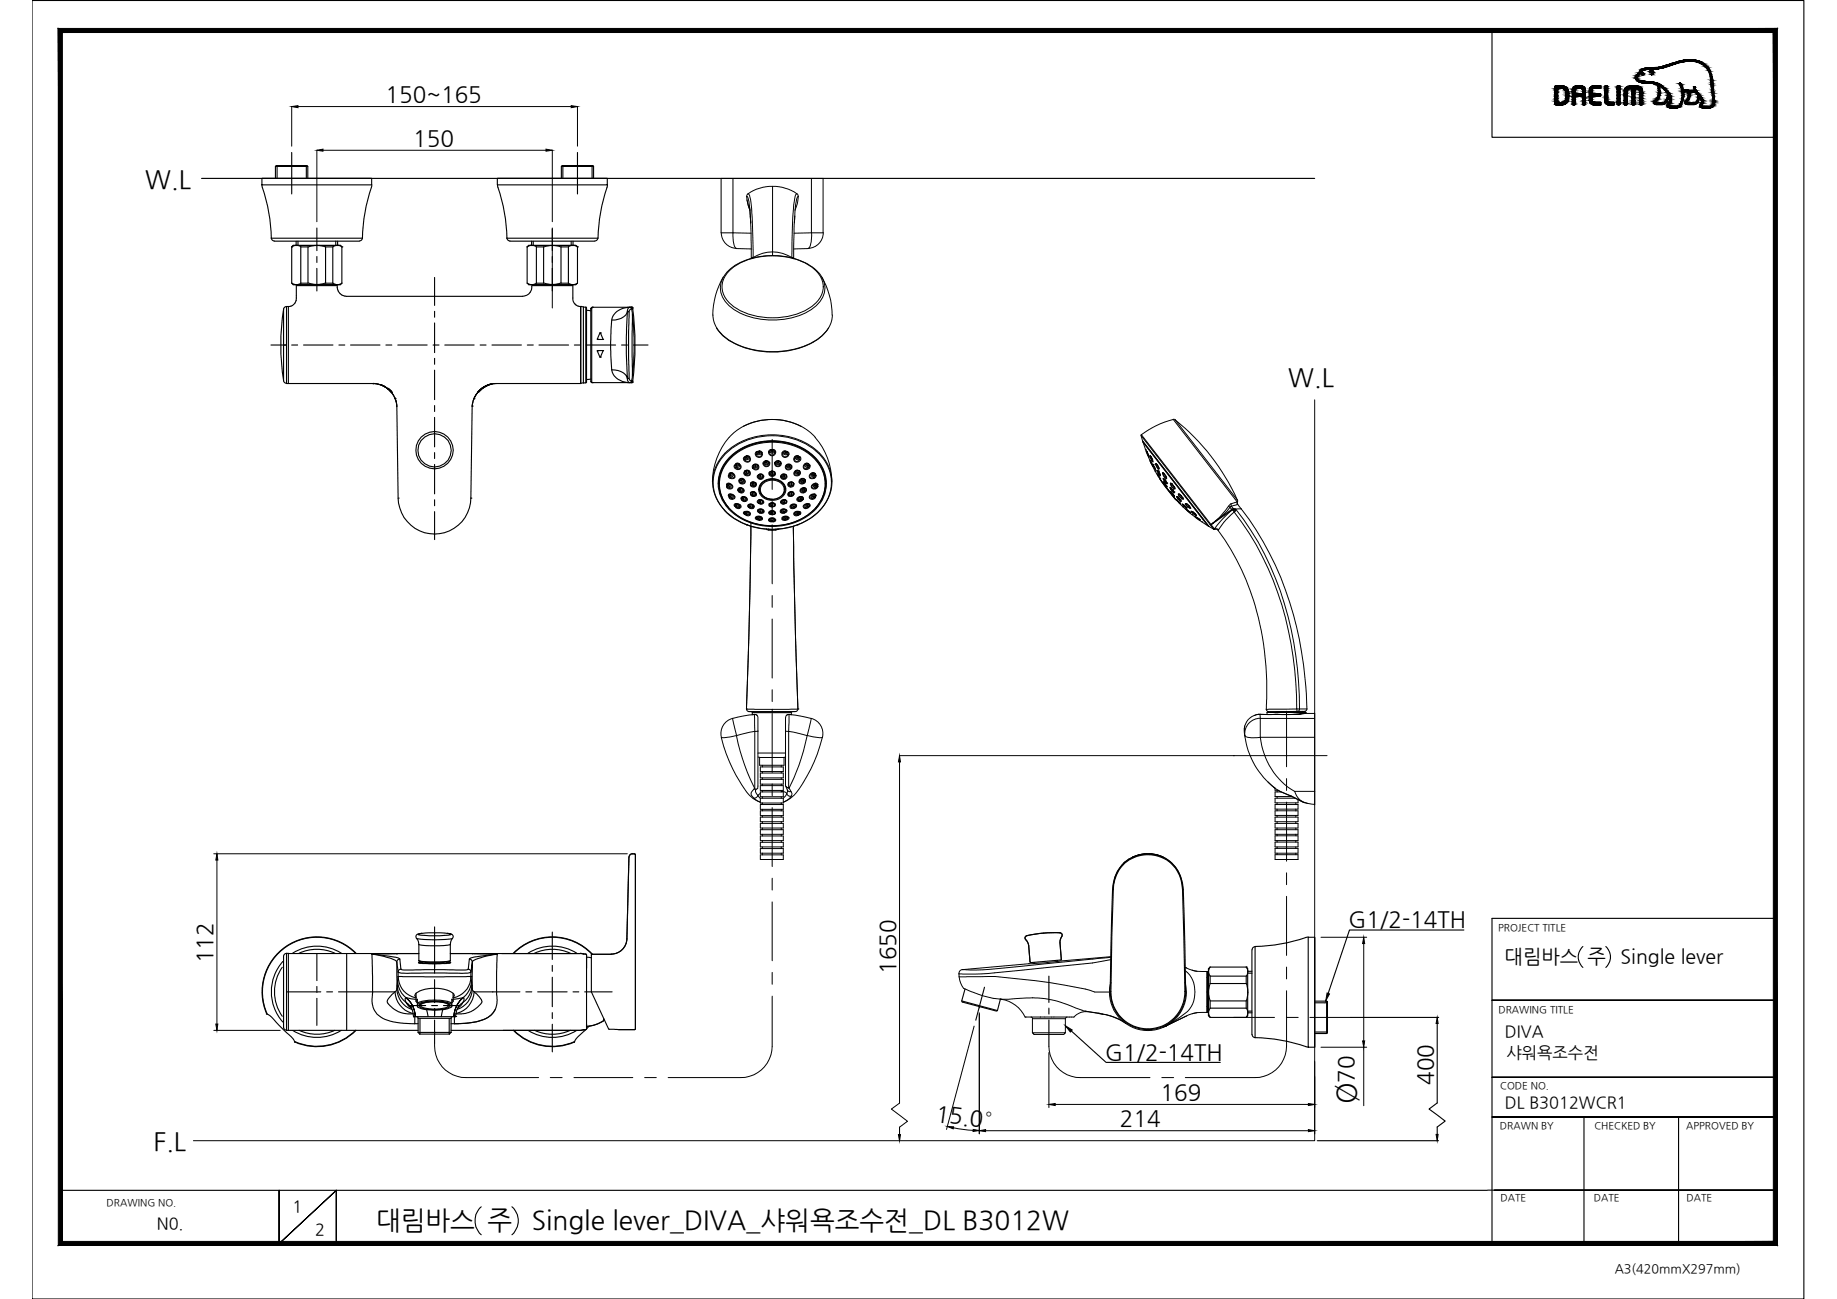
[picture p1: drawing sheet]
<svg xmlns="http://www.w3.org/2000/svg" width="420mm" height="297mm" viewBox="0 0 420 297" stroke-linecap="round" stroke-linejoin="round" font-family="sans-serif">
<defs><g id="words">
<text font-size="6.4" x="310.1" y="252.5" transform="rotate(-90 310.1 252.5)">Ø</text>
<g font-size="6">
<text x="86" y="281">대림바스 주</text>
<text x="121.6" y="281">Single lever_DIVA_샤워욕조수전_DL B3012W</text>
</g>
<g font-size="5.8">
<text x="33.2" y="43">W.L</text>
<text x="294.6" y="88.2">W.L</text>
<text x="35.1" y="262.9">F.L</text>
</g>
<g font-size="5.1">
<text x="88.2" y="23.4">150~165</text>
<text x="94.5" y="33.3">150</text>
<text x="308.4" y="212.1">G1/2-14TH</text>
<text x="48.6" y="220.2" transform="rotate(-90 48.6 220.2)">112</text>
<text x="204.8" y="222.7" transform="rotate(-90 204.8 222.7)">1650</text>
<text x="252.8" y="242.3">G1/2-14TH</text>
<text x="265.4" y="251.5">169</text>
<text x="309.6" y="247.6" transform="rotate(-90 309.6 247.6)">70</text>
<text x="327.8" y="248.1" transform="rotate(-90 327.8 248.1)">400</text>
<text x="213.9" y="256.2" transform="rotate(8 213.9 256.2)">15.0°</text>
<text x="256.1" y="257.5">214</text>
</g>
<g font-size="4.5">
<text x="344.1" y="220.2">대림바스 주</text>
<text x="370.7" y="220.2">Single lever</text>
</g>
<g font-size="3.7">
<text x="344.2" y="237.2">DIVA</text>
<text x="344.6" y="241.9">샤워욕조수전</text>
<text x="344.2" y="253.4">DL B3012WCR1</text>
<text x="35.9" y="281.1">N0.</text>
<text x="66.9" y="277.1">1</text>
<text x="72.1" y="282.4">2</text>
</g>
<text font-size="2.9" x="369.3" y="291.1">A3(420mmX297mm)</text>
<g font-size="2.3">
<text x="342.6" y="212.8">PROJECT TITLE</text>
<text x="342.7" y="231.6">DRAWING TITLE</text>
<text x="343.2" y="249">CODE NO.</text>
<text x="343.1" y="258.3">DRAWN BY</text>
<text x="364.7" y="258.2">CHECKED BY</text>
<text x="385.7" y="258.3">APPROVED BY</text>
<text x="24.4" y="275.9">DRAWING NO.</text>
<text x="343.2" y="274.7">DATE</text>
<text x="364.5" y="274.7">DATE</text>
<text x="385.7" y="274.7">DATE</text>
</g>
</g></defs>
<!-- layer: 0 -->
<g fill="#000" stroke="#000" stroke-width=".23">
<path d="M66.7 24.4l1.5-.2v.4zM72.5 34.4l1.4-.3v.5zM124.9 34.1l1.4 .3-1.4 .2zM130.6 24.2l1.5 .2-1.5 .2zM205.7 172.8l.3 1.4h-.5zM49.6 195.2l.2 1.5h-.4zM311.9 214.3l.2 1.5h-.4zM49.4 234.2h.4l-.2 1.4zM243.7 234.6l1.5 .9-.4 .5zM303.5 227.1l.6 .2-.9 1.5zM311.7 238h.4l-.2 1.5zM328.7 232.6l.2 1.4h-.4z"/>
<path d="M205.5 259.4h.5l-.3 1.5zM216.7 257.6l1.4 .1-.1 .4zM222.6 258.3l1.4 .2-1.5 .2zM224 258.6l1.4-.3v.5zM239.9 252.5l1.4-.2v.5zM299.3 252.3l1.4 .2-1.4 .3zM299.3 258.3l1.4 .3-1.4 .2zM328.5 259.4h.4l-.2 1.4z"/>
<path d="M13.3 284.8l392.3-.9h-391.3zM13.3 284.8l392.3-.9 .9 .9zM405.6 7.4v276.5l.9 .9zM405.6 7.4l.9-.9v278.3zM14.3 7.4h391.3l.9-.9zM13.3 6.5h393.2l-392.2 .9zM13.3 6.5l1 277.4v-276.5zM13.3 6.5l1 277.4-1 .9z"/>
</g>
<g fill="none" stroke="#000" stroke-width=".25">
<path d="M7.3 .1h405.3v296.9h-405.3zM341.2 7v24.4h64.9M380.1 23.9h.1M46.1 40.8h254.6M59.9 42.3l.1 .5M59.9 40.8h25.1v1.5h-25.1zM60 42.9a41 41 0 0 1 2.1 11.8l.7 .4M62 54.5h20.9M84.9 42.9a41 41 0 0 0-2.1 11.8l-.6 .4h-19.5M85 42.3v.5M113.7 40.8h25.2v1.5h-25.2zM113.8 42.3l.1 .5"/>
<path d="M113.9 42.9a41 41 0 0 1 2.1 11.8l.6 .4h19.4a.78 .78 0 0 0 .7-.7M115.9 54.5h20.8M138.8 42.9a38.1 38.1 0 0 0-2 11.6M138.9 42.3l-.1 .5M66.7 64.8l.4 .3M68.8 65.1l-.1 .2M76.1 65.1l.1 .2M78.2 64.8l-.3 .3M120.6 64.8l.3 .3M121.2 66.9a2.29 2.29 0 0 1-1.7 .9M122.7 65.1l-.1 .2M130 65.1v.2"/>
<path d="M131 68.1a1.62 1.62 0 0 0 .5 1.4M132.1 64.8l-.4 .3M114.8 218h18l1.3 .3 .1 .8M135.3 218.5l.1-.3h4.4a3.6 3.6 0 0 0 3.6-3.5l.4-18.7a.87 .87 0 0 1 .6-.8 .87 .87 0 0 1 .9 .2v39.9l-.2 .1h-3.6M234.9 214l-.5 .4v.3l.7 .8 .2 .8 .3 3.6M234.9 214l3.7-.6 3.9-.1a.52 .52 0 0 1 .4 .3 .52 .52 0 0 1-.1 .6l-.4 1.1 .3 4.1M241.9 219.6v.3M286.3 217.2v19.4M286.4 217.2a.7 .7 0 0 1 .7-.7v20.8M299.2 214.3h1.5v25.2h-1.5zM299.2 214.3h-.4a38.1 38.1 0 0 1-11.7 2.1M300.7 214.3v25.2"/>
<path d="M334.8 212.7h-26.1l-4.9 14.4M362 216.4a3.2 3.2 0 0 0 0 4.8M367.3 216.4a3.2 3.2 0 0 1 0 4.8M406.1 210h-64.9v74.7M133.4 235.5l-18.3 .1M134.2 234.5l-.1 .9-.7 .1M138.1 233.1v.2a6.5 6.5 0 0 1-3.9 1.4v-.5M220 228.9l8.1 2.2M224 230.2v.2M228.9 228.5h.1M236.5 220.1v.2M245 235.7l8 7.2h26.1"/>
<path d="M248.3 231.3h.1M251.3 231.7l.8 .2M251.6 231.8l.5 .1M257.4 234h.1M276.2 223.2l.2 .1M276.4 232.3l.4 .3M276.4 230.5l-.2 .1M276.8 221.1l-.4 .4M285 221.1l.4 .4M285.4 232.3l-.4 .3M286.4 236.6a.7 .7 0 0 0 .7 .7M287.1 237.3a43 43 0 0 1 12.1 2.1"/>
<path d="M308.9 232.6h20.2M328.7 234v18.2l-1.8 1.4 3.6 2.8-1.8 1.3v1.7M341.2 228.7h64.9h-64.9M341.2 255.4h64.9h-64.9M341.2 246.3h64.9h-64.9M362.3 255.4v28.9M383.9 255.4v28.9M13.8 272.2h326.3M63.8 272.2v12.2l13.1-12.2-13.1 12.2zM110.1 276a4.3 4.3 0 0 0 0 6.3M117.1 276a4.2 4.2 0 0 1 0 6.3M301.3 260.8h27.7"/>
<path d="M340.2 272.1h65.9h-64.3M76.9 284.4v-12.2v12.2M350.5 284.3h55.6"/>
</g>
<path d="M126.3 52.4v18M300.7 91.4v169.4h-256.5" fill="none" stroke="#000" stroke-width=".23"/>
<!-- layer: DEF_LAYER_ASSEM_MEMBER -->
<g fill="none" stroke="#000" stroke-width=".23">
<path d="M176.6 100.5v11.4M176.6 114.6v2.7M176.6 120v13.5M176.6 136.2v2.7M176.6 141.5v13.6M176.6 157.7v2.7M176.6 163.1v13.5M176.6 179.3v2.7M282.1 172.8h21.4M294.3 162.6v12.7M294.3 178v2.7M176.6 184.7v13.4"/>
<path d="M294.3 183.4v13.5M294.3 199.6v2.7M176.6 200.8v2.7M176.6 206.2v13.5M294.3 205v13.5M99.4 238.6a7.2 7.2 0 0 0 7.2 7.8h16.6M176.6 227.8v11.5a7.2 7.2 0 0 1-7.2 7.1h-16.6M176.6 222.4v2.7M239.9 239.3a7.2 7.2 0 0 0 7.2 7.1h15.9M282.2 232.6h9.3M294.2 232.6h2.7M294.3 226.6v12.7a7.2 7.2 0 0 1-7.2 7.1h-16"/>
<path d="M294.3 221.1v2.7M299.6 232.6h9.3M125.9 246.4h2.7M131.3 246.4h13.4M147.4 246.4h2.7M265.7 246.4h2.7"/>
</g>
<!-- layer: 1 -->
<g fill="none" stroke="#000" stroke-width=".23">
<path d="M167.6 53.2l.2 2.2a1.49 1.49 0 0 0 .6 1.4 3.6 3.6 0 0 1-3.4-3.6M167.6 40.8h20.7v12.4h-2.7v-12.4M167.6 40.8h-2.7v12.4h2.7M167.6 40.8v12.4M167.6 53.2l4.2 .1M168.4 56.8l3.4 .1M170.8 44.9l.2 1.6 .5 1.6M170.8 44.9a3.5 3.5 0 0 1 .6 2.6l.3 3.5M170.8 44.9h.1M170.9 45.7l.6 2.3M171.1 44.3l-.3 .6M171.1 44.3a5.3 5.3 0 0 1 .8 3.4l.4 11.2"/>
<path d="M171.1 44.3a10 10 0 0 1 11.1 0M171.4 47.1l.3 3.9M171.6 49.4l.2 9.7M172.3 58.9l-.4 .1M172.3 58.9l-.2 .1M172.3 58.9l-.3 .1M176.7 42.6v15M176.7 57.6a8.7 8.7 0 0 0-4.4 1.3M176.7 57.6a8.7 8.7 0 0 1 4.4 1.3M176.7 57.6v.8M181.1 58.9l.2 .1M181.1 58.9l.3 .1"/>
<path d="M181.8 49.4l-.2 9.7-.1-.1M181.9 47.1v.1M182.2 44.3l.4 .6M182.2 44.3v.1a9.9 9.9 0 0 0-.8 4.3l-.3 10.2h.2l.2 .3M182.6 44.9a8.2 8.2 0 0 0-.8 4.6l-.1 1.5M182.6 44.9a7.5 7.5 0 0 1-.8 3.2M184.8 56.8l-3.3 .1M188.3 53.2a3.6 3.6 0 0 1-3.5 3.6 3.2 3.2 0 0 0 .8-2.8v-.8l-4 .1M163.1 72a6.9 6.9 0 0 0 3.8 5.9 20.2 20.2 0 0 0 19.6 0 6.9 6.9 0 0 0 3.9-5.9M163.9 75.1l1.4 1.6 1.9 1.4M165.4 63.3a17.8 17.8 0 0 0-2.4 8.8M166.5 62.2a14.5 14.5 0 0 1 11.7-3.7 12.4 12.4 0 0 1 9.3 4.5 4.9 4.9 0 0 1-1.3 6.6 16.5 16.5 0 0 1-16.1 1.8 7 7 0 0 1-5-5.8 5.1 5.1 0 0 1 1.4-3.4z"/>
<path d="M187.2 62.3a12.9 12.9 0 0 0-8.9-3.8 15.1 15.1 0 0 0-11.6 3.3 5.2 5.2 0 0 0 .4 8.4 17 17 0 0 0 19.3 0 5.1 5.1 0 0 0 .8-7.9M187.9 63.3a17.8 17.8 0 0 1 2.4 8.8M189.4 75.1a12.7 12.7 0 0 1-8.5 5 20 20 0 0 1-13.6-1.9M170 97.5a14.6 14.6 0 0 1 13.2 0M170 97.5a13.9 13.9 0 0 1 16.5 2.5M170 97.5l-1.5 1-1.7 1.5M261 99.6l15.8 20.4M261 99.6l.3 1.2M261.1 99.4l-.1 .2M261.1 99.4l15.9 20.6M268.4 95.9a20.5 20.5 0 0 0-7.4 3.5M268.4 95.9l14.6 18.9"/>
<path d="M268.4 95.9l.4 .1M268.8 96a49.5 49.5 0 0 1 14.2 18.3zM164.4 109.7v.7v-.6M164.5 109.3v.4M165.7 116.7a13 13 0 0 0 5.1 3.3M165.7 116.6a9.2 9.2 0 0 1 1.7-14.3 16.2 16.2 0 0 1 20 1.3 9 9 0 0 1 .2 13M166.2 110.8a.8 .8 0 0 1 1-.2 .8 .8 0 0 1 .4 1l-.6 .2h-.3l-.4-.2-.1-.3M166.3 110.8a.7 .7 0 0 1 .8-.1 .7 .7 0 0 1 .3 .8 .91 .91 0 0 1-1.1-.2M166.3 110.8l.2-.1a.36 .36 0 0 1 .4 .4l-.2 .3-.4-.1M166.3 110.8v.5M166.4 111l.3-.1v.3h-.2zM166.6 108.7h.1"/>
<path d="M166.6 116.1a8.2 8.2 0 0 1 1.4-12.4 14.3 14.3 0 0 1 19 1.7 8 8 0 0 1-.4 10.8M166.6 113.4l.2 .4M166.6 116.1a8.2 8.2 0 0 1 1.4-12.3 14.2 14.2 0 0 1 18.8 1.5 8.3 8.3 0 0 1-2 12.5 14.3 14.3 0 0 1-18.2-1.7M166.7 113.4a.71 .71 0 0 1 .7-.4 .71 .71 0 0 1 .6 .7l-.6 .3-.5-.2M166.7 113.3l-.1-.1a.85 .85 0 0 1 1-.1 .85 .85 0 0 1 .4 .9l-.5 .2-.5-.1-.2-.3M166.7 113.3l.4-.1 .3 .1a.37 .37 0 0 1-.3 .5 .37 .37 0 0 1-.4-.4M166.7 110.5l.1 .1a.46 .46 0 0 1 .4 .5 .46 .46 0 0 1-.4 .4v.3M166.8 100a15.9 15.9 0 0 0-3.9 10.2M166.8 108.3a.8 .8 0 0 1 1 0 .8 .8 0 0 1 .1 1.1l-.6 .1a.66 .66 0 0 1-.7-.8M166.9 108.6l.2-.1 .1 .2h-.2zM166.9 113.4h.2l.1 .2-.2 .1zM166.9 113.8h-.1"/>
<path d="M166.9 108.3h.4l.1 .5-.3 .1-.4-.2M166.9 108.3l-.3 .4M167 112.9l.1 .2a.48 .48 0 0 1 .6 .2 .48 .48 0 0 1-.2 .6M167 104.5a14.6 14.6 0 0 1 19.3 0 8.4 8.4 0 0 1-1 13.1 14.6 14.6 0 0 1-18.7-1.2 8.2 8.2 0 0 1 .4-11.9zM167.2 104.7a14.1 14.1 0 0 1 19.6 .8 8.1 8.1 0 0 1-1.6 11.9 14.1 14.1 0 0 1-18.8-1.6 8 8 0 0 1 .8-11.1zM167.4 108.2l.3 .2a.51 .51 0 0 1 .1 .8 .67 .67 0 0 1-.9 0 .67 .67 0 0 1 0-.9M167.4 108.2l-.5 .1M167.4 113.9l.1 .3M167.5 108.2a.43 .43 0 0 1 .2 .5 .43 .43 0 0 1-.4 .4h-.2l-.1 .2M167.5 108.1l-.1 .1M168 115.7a.43 .43 0 0 1 .5-.3 .43 .43 0 0 1 .3 .5l-.5 .2M168.1 115.7a.6 .6 0 0 1 .7-.4 .6 .6 0 0 1 .4 .7 .78 .78 0 0 1-.8 .1 .78 .78 0 0 1-.4-.8 1.01 1.01 0 0 1 1.5 .6l-.6 .4-.6-.2"/>
<path d="M168.1 115.7l.3 .4M168.1 115.2l.5 .1a.49 .49 0 0 1 .5 .2 .49 .49 0 0 1-.1 .5M168.3 106.3l.4 .1-.2 .1zM168.3 106.4v.1M168.4 115.6h.2v.2h-.3zM168.4 106a.72 .72 0 0 0-.5 .9 .72 .72 0 0 0 .8 .5 .76 .76 0 0 0 .8-.9 .76 .76 0 0 0-1-.6l-.2 .1a.81 .81 0 0 1 .9 1 .88 .88 0 0 1-1.2-.6M168.5 106l.3 .2a.34 .34 0 0 1-.2 .5 .34 .34 0 0 1-.4-.4l.2-.3M168.8 112a.69 .69 0 0 1 .9-.4 .69 .69 0 0 1 .3 1l-.5 .1a.65 .65 0 0 1-.7-.6M168.8 112h.1M168.8 112.1h.1M168.8 112.1l.3 .3 .4 .2M168.9 112h.1"/>
<path d="M169 116.1l.1 .2M169 106.2a.54 .54 0 0 1 0 .6 .54 .54 0 0 1-.7 .1l-.1 .2M169.1 109.8h.1M169.1 106l-.1 .1M169.1 109.6a.76 .76 0 0 1 1-.1 .76 .76 0 0 1 .2 1 .76 .76 0 0 1-1 .1 .76 .76 0 0 1-.2-1zM169.1 109.8a.61 .61 0 0 1 .8-.2 .61 .61 0 0 1 .3 .8h-.7M169.1 109.8a.47 .47 0 0 0 .4 .6M169.1 112l.3-.1v.2l-.2 .1zM169.3 109.9l.3-.1 .1 .1-.2 .2zM169.3 111.5l.1 .1M169.4 111.6l.4 .1a.45 .45 0 0 1 .2 .6 .45 .45 0 0 1-.5 .3M169.4 111.6l-.4 .1-.2 .3"/>
<path d="M169.4 111.6a.47 .47 0 0 1 .5 .4 .47 .47 0 0 1-.4 .5M169.5 112.5v.2M169.5 114.2v-.2a.75 .75 0 0 1 .9-.5 .75 .75 0 0 1 .5 .9l-.2 .2a.8 .8 0 0 1-1.1-.3M169.5 110.4v.2M169.6 114.2h.1M169.6 114.2a.6 .6 0 0 1 .6-.7 .6 .6 0 0 1 .6 .7l-.4 .3M169.6 114.2l.4 .3h.4M169.8 113.6a.57 .57 0 0 1 .7 .2 .57 .57 0 0 1-.1 .7M169.8 109.5a.48 .48 0 0 1 .3 .6 .48 .48 0 0 1-.6 .3M169.8 114l.3-.1 .1 .2-.2 .1zM169.9 109.4v.1M170.1 117.1l.7-.1a.49 .49 0 0 1 .5 .7"/>
<path d="M170.2 117.6l-.2-.3a.87 .87 0 0 1 .9-.4 .87 .87 0 0 1 .7 .8l-.3 .2h-.6M170.3 117.6l.4 .3M170.3 117.5a.37 .37 0 0 1 .5-.3 .37 .37 0 0 1 .2 .5l-.2 .1M170.4 107.7a.71 .71 0 0 1 1 0 .71 .71 0 0 1 0 1 .71 .71 0 0 1-1.1-.1 .5 .5 0 0 1 0-.8M170.4 107.8a.6 .6 0 0 1 .9-.1 .6 .6 0 0 1-.1 .9 .6 .6 0 0 1-.9-.2zM170.4 107.8h.1M170.4 114.5l.1 .2M170.6 104.5h.3l-.1 .2h-.2zM170.6 117.3l.3 .2-.2 .1-.2-.1zM170.7 104.2a.79 .79 0 0 1 .9 .6 .79 .79 0 0 1-.5 .9 .79 .79 0 0 1-1-.5 .45 .45 0 0 1 .1-.7l.6-.2M170.7 104.2l.1 .1M170.7 104.2l-.4 .3"/>
<path d="M170.8 104.3l.5 .2M170.8 117.8h-.1M170.8 104.3l.2 .1a.37 .37 0 0 1-.2 .5 .37 .37 0 0 1-.5-.3 .67 .67 0 0 0 .3 .8 .67 .67 0 0 0 .8-.1l-.1-.8M170.8 120h.1M170.8 120l1.9 .6 2.6 .4M170.8 120a10.9 10.9 0 0 1-7.7-9.8 10.6 10.6 0 0 1 6.8-9.1 16 16 0 0 1 17.6 2.8 9.1 9.1 0 0 1-1.5 14.2l-2.3 1.3-1.3 .6M171.2 115.4h.1M171.2 107.7a.55 .55 0 0 1 0 .7 .55 .55 0 0 1-.7 .1l-.1 .1M171.3 116.1l-.3-.4a.77 .77 0 0 1 .9-.5 .77 .77 0 0 1 .6 .9 .76 .76 0 0 1-1.2 0M171.3 117.7l.1-.1a.59 .59 0 0 0-.5-.7 .59 .59 0 0 0-.6 .7l.5 .2M171.3 117.7l-.5 .1M171.3 104.5a.73 .73 0 0 1-1.1 .6l-.1 .1"/>
<path d="M171.3 116.1h.1M171.3 115.4a.56 .56 0 0 1 .7 0 .56 .56 0 0 1 .2 .7M171.3 117.7l.2 .1M171.4 107.6l-.1 .1M171.4 116.1l-.2-.2a.57 .57 0 0 1 .6-.6 .57 .57 0 0 1 .5 .6l-.1 .2M171.4 116.1l.4 .1 .4-.1M171.4 116h.1M171.4 116h-.1M171.4 116l-.1 .1M171.5 104.4l-.2 .1M171.7 112.6a.77 .77 0 0 1 .9-.2 .77 .77 0 0 1 .4 .9 .77 .77 0 0 1-1 .2 .77 .77 0 0 1-.3-.9zM171.7 110.6h.1"/>
<path d="M171.7 113a.54 .54 0 0 1 .7-.5 .54 .54 0 0 1 .3 .8M171.7 113a.45 .45 0 0 1 .5-.4 .45 .45 0 0 1 .4 .6l-.4 .1-.4-.2M171.7 113l.1 .1M171.7 112.9h.1M171.7 110.4h.1M171.7 113.1a.64 .64 0 0 0 1 .2M171.7 119.4l-.4 25.9-.6 16.8M171.8 113.1h-.1M171.8 110.5l.4-.2 .4 .1a.45 .45 0 0 1-.4 .6 .45 .45 0 0 1-.5-.4M171.8 110.5l-.1 .1M172 110.6h.2l.1 .1-.2 .1zM172 112.9l.3-.1v.2l-.2 .1z"/>
<path d="M172.2 116.1l.1 .1M172.2 106.4a.75 .75 0 0 1 1.2-.1 .75 .75 0 0 1-.2 1.1 .75 .75 0 0 1-1.1-.4l-.1-.2zM172.4 111.2l.1 .1M172.4 112.5l.4 .3-.1 .5M172.5 112.4l-.1 .1M172.5 106.2h.1M172.5 106.2h.5l.3 .3M172.5 106.2a.56 .56 0 0 0-.2 .8 .56 .56 0 0 0 .8 .2 .56 .56 0 0 0 .2-.7M172.5 106.2a.42 .42 0 0 1 .5 0 .42 .42 0 0 1 .1 .5 .43 .43 0 0 1-.5 .2 .43 .43 0 0 1-.3-.5l.2-.2M172.6 106.5l.2-.1 .1 .2-.2 .1zM172.7 110.4a.63 .63 0 0 0-1 .1M172.7 110.4l.1 .3a.57 .57 0 0 1-.5 .5 .57 .57 0 0 1-.6-.6"/>
<path d="M172.7 110.4l.1 .5-.4 .3M172.8 113.3l.1 .1M172.9 110.4h-.1M173 118.3a.61 .61 0 0 1 .7-.2 .61 .61 0 0 1 .4 .5l-.4 .3M173 118.3l.1 .5M173 118.4a.94 .94 0 0 1 1.4 .3M173 103.8l-.2 .1M173 118.3l-.2 .1M173.1 118.8l-.3-.2a.81 .81 0 0 1 .7-.7 .81 .81 0 0 1 .8 .4 .49 .49 0 0 1-.1 .6 .49 .49 0 0 1-.5 .1M173.1 118.8a.38 .38 0 0 1 .4-.5 .38 .38 0 0 1 .3 .4l-.1 .2M173.1 118.8l.6 .2M173.1 103.3l.6-.1 .1 .1a.37 .37 0 0 1-.3 .5 .37 .37 0 0 1-.4-.5z"/>
<path d="M173.2 118.8l.5 .1M173.3 116.6h.1M173.3 103.4h.3l.1 .2zM173.3 106.4a.68 .68 0 0 1-.3 .6 .68 .68 0 0 1-.8 0M173.4 118.5l.3 .1-.3 .2zM173.5 116.7a.63 .63 0 0 1 .6-.2 .63 .63 0 0 1 .5 .5M173.5 115.1l-.3-.3a.72 .72 0 0 1 .9-.6 .72 .72 0 0 1 .5 .9l-.6 .2-.3-.1M173.5 106.4h-.2M173.5 115.1l.2 .1M173.5 108.5v.1M173.5 115a.43 .43 0 0 1 .4-.6 .43 .43 0 0 1 .4 .6l-.4 .1-.4-.1M173.5 108.6l-.2 .4 .4 .4"/>
<path d="M173.5 115v.1M173.6 116.5l.6-.1 .4 .3a.57 .57 0 0 1-.6 .6 .57 .57 0 0 1-.6-.6zM173.6 114.2l.1 .1M173.6 108.4l.1 .1M173.7 108.4a.65 .65 0 0 1 .9 .4 .65 .65 0 0 1-.6 .8l-.4-.1-.4-.4 .3-.5M173.7 108.5a.6 .6 0 0 1 .8 .4l-.2 .5h-.6M173.7 108.5l-.2 .1M173.7 115.1h.1M173.7 111.9a2.64 2.64 0 0 0 2.9 2.3M173.7 111.9v-.2v.3M173.7 103.2a.65 .65 0 0 1 .5 .9 .65 .65 0 0 1-.9 .4 .65 .65 0 0 1-.3-.9l.1-.2M173.7 114.3a.56 .56 0 0 1 .6 .1 .56 .56 0 0 1 .2 .6l-.5 .2-.3-.1"/>
<path d="M173.7 114.3l-.4 .3 .2 .4M173.7 114.7l.3 .1-.1 .2zM173.7 103.1l-.5 .2M173.7 109.3l-.1 .2M173.7 103.2v-.1a.81 .81 0 0 1 .7 .9 .81 .81 0 0 1-.8 .7 .81 .81 0 0 1-.8-.8l.1-.5 .2-.1M173.7 114.3l.6 .1 .2 .4M173.7 111.9a3 3 0 0 1 2.2-2.3 3 3 0 0 1 3.1 .9l.5 .9v.5M173.7 111.9l.2 .7 .4 .6M173.7 117.3a.47 .47 0 0 1-.4-.3 .47 .47 0 0 1 .1-.5l.3-.1a.66 .66 0 0 1 .8 .1 .66 .66 0 0 1 .1 .8h-.8M173.7 108.7l.3 .2-.2 .1zM173.7 111.5v.2M173.8 116.9l.2-.1 .1 .2-.2 .1z"/>
<path d="M173.8 117.3h.1M173.8 117.2v.1M173.8 117.2h.1M174.2 103.5a.71 .71 0 0 1-1.2 .3M174.2 110.6l-.4 .6-.1 .7M174.2 110.4a3.4 3.4 0 0 1 5.5 1 2.68 2.68 0 0 1-3.1 3 2.59 2.59 0 0 1-2.8-3.6zM174.4 103.5h-.2M174.5 110.6a3 3 0 0 1 4.8 .9 2.36 2.36 0 0 1-2.7 2.7 2.27 2.27 0 0 1-2.4-3.2zM174.5 108.9l-.2 .4-.6 .1M174.6 114.8h.1M174.6 108.9h.1M174.6 117l.2 .1"/>
<path d="M175.1 105.7l.2-.1 .1 .3h-.2zM175.1 105.4a.68 .68 0 0 0-.6 .8 .68 .68 0 0 0 .9 .5 .68 .68 0 0 0 .7-.8 .68 .68 0 0 0-.9-.5M175.2 105.4h.1M175.9 117.1a.8 .8 0 0 1 .8-.4 .8 .8 0 0 1 .6 .8l-.7 .2a.57 .57 0 0 1-.7-.6zM175.9 115.2h.2M176 118.6l.3-.2a.66 .66 0 0 1 .8 0 .66 .66 0 0 1 .2 .8 1.32 1.32 0 0 1-1.5-.3zM176 103.3a.63 .63 0 0 0 .6 .8 .63 .63 0 0 0 .6-.8M176 117.2l-.2 .1M176 118.8l-.2 .1M176 103.3l-.2 .1M176 103.3l.6 .3 .7-.3M176 118.9l.6-.3 .7 .3"/>
<path d="M176 117.2a.67 .67 0 0 1 .6-.3 .67 .67 0 0 1 .6 .3M176.1 105.8h-.1a.83 .83 0 0 1-1.4 .2h-.1M176.1 108.5l-.2 .1M176.1 118.6l.5-.1a.47 .47 0 0 1 .6 .5 .67 .67 0 0 1-.7 .2 .67 .67 0 0 1-.5-.5zM176.1 108.5a.58 .58 0 0 0 1 0M176.1 115.2a.72 .72 0 0 1 1 0M176.1 115.2l-.1 .4 .5 .3M176.1 108.5l.5 .2 .5-.2M176.1 115.2l.5-.2 .5 .2M176.1 117l.5-.2a.47 .47 0 0 1 .6 .4 .56 .56 0 0 1-.7 .5 .56 .56 0 0 1-.4-.7zM176.2 115.3l.4-.2 .4 .2a.43 .43 0 0 1-.4 .6 .43 .43 0 0 1-.4-.6zM176.3 102.9l-.3 .4"/>
<path d="M176.3 107.9a.41 .41 0 0 1 .6-.1 .41 .41 0 0 1 0 .6l-.7-.1zM176.3 102.8h.6M176.3 102.9h.6a.35 .35 0 0 1-.3 .5 .35 .35 0 0 1-.3-.5zM176.3 119.3a.38 .38 0 0 1 .1-.6 .38 .38 0 0 1 .5 0 .38 .38 0 0 1 0 .6M176.4 103l.4 .1-.3 .1zM176.5 107.7l-.4 .1a.68 .68 0 0 0-.1 1 .68 .68 0 0 0 1 .1 .57 .57 0 0 0 .4-.5 .57 .57 0 0 0-.4-.6l-.3-.1M176.5 107.8l-.5 .3 .1 .4M176.5 108h.2v.2h-.2zM176.5 115.4l.3 .1-.2 .1-.2-.1zM176.5 117.2h.2v.2h-.2zM176.5 118.9l.3 .1-.2 .2zM176.5 107.7h.1"/>
<path d="M176.5 115.8v.1M176.5 115.9h.2M176.5 107.7h.2M176.6 117.7h.1M176.6 117.6h.1M176.7 107.8l.5 .3-.1 .4M176.7 115.8v.1M176.7 107.7h.1M176.9 102.8a.79 .79 0 0 1 .2 1.4 .79 .79 0 0 1-1.3-.5 .57 .57 0 0 1 .5-.9v.1M176.9 102.9l.3 .4M176.9 102.8v.1M177.1 115.2l.1 .4-.5 .3 .5-.1 .1-.2a.72 .72 0 0 0-.7-.7 .72 .72 0 0 0-.7 .8l.6 .2"/>
<path d="M177.1 108.5l.2 .1M177.2 105.8h.1a.83 .83 0 0 0 1.3 .2h.1M177.2 103.3l.2 .1M177.2 118.8l.3 .1M177.2 117.2l.2 .1M177.3 115.2h-.2M178 105.4a.61 .61 0 0 0-.7 .7 .61 .61 0 0 0 1 .4l.2-.5v-.4l-.4-.2M178.1 105.4h.1M178.6 108.9h.1l.3 .4 .5 .1M178.6 116.7a.63 .63 0 0 1 .7-.3 .63 .63 0 0 1 .5 .6 .63 .63 0 0 1-.7 .3 .63 .63 0 0 1-.5-.6zM178.6 108.7a.65 .65 0 0 1 1-.2 .44 .44 0 0 0-.5 0 .44 .44 0 0 0-.2 .5l.4 .2a.42 .42 0 0 0 .6-.5l-.2-.1 .3 .2a.7 .7 0 0 1-.8 .8 .7 .7 0 0 1-.6-.9zM178.6 116.5l.3-.1a.65 .65 0 0 1 .7 0 .65 .65 0 0 1 .3 .6l-.4 .3a.55 .55 0 0 1-.8 0 .55 .55 0 0 1-.1-.8z"/>
<path d="M178.9 118.3a.84 .84 0 0 1 .8-.4 .84 .84 0 0 1 .7 .7 1.38 1.38 0 0 1-1.5 .2zM178.9 110.4a3.4 3.4 0 0 0-4.8 .2M178.9 110.4a1.93 1.93 0 0 1 .2 2.8M178.9 103.5h.2M179 116.7a.46 .46 0 0 1 .4-.1 .46 .46 0 0 1 .3 .3 .42 .42 0 0 1-.5 .3 .42 .42 0 0 1-.2-.5zM179.1 118.6a.72 .72 0 0 0 1 .2M179.1 103.5a.71 .71 0 0 0 1.1 .3M179.1 118.6l-.2 .1M179.1 116.9l.2-.1 .2 .2h-.3zM179.2 114.8l.2-.1 .1 .1-.2 .2zM179.2 108.7l.3 .1-.1 .2zM179.4 103.3l.1-.1 .6 .1a.38 .38 0 0 1-.4 .5 .38 .38 0 0 1-.3-.5z"/>
<path d="M179.4 117.2l.1 .1M179.5 117.3h.1M179.5 111.7a2.78 2.78 0 0 1-3.8 2.4l-.8-.3-.6-.5M179.5 111.5v.2M179.5 109.3l.1 .2M179.5 103.1a.78 .78 0 0 0-.6 1.2 .78 .78 0 0 0 1.4 0 .66 .66 0 0 0 0-.9l-.2-.1M179.5 103.5l.4-.1-.2 .3zM179.5 118.6l.2-.1 .2 .1-.3 .1zM179.5 103.1l-.4 .5M179.5 115.1h.1M179.6 103.1l.5 .2M179.6 111.7v.2"/>
<path d="M179.6 108.4v.1a.59 .59 0 0 0-.7 0 .59 .59 0 0 0-.2 .7 .58 .58 0 0 0 .8 .2 .58 .58 0 0 0 .3-.7l-.2-.2M179.6 114.2v.1a.98 .98 0 0 0-1 .5M179.6 108.5l.1 .1M179.7 115h.1a.55 .55 0 0 0-.5-.7 .55 .55 0 0 0-.5 .7l.1 .2 .6-.1M179.7 115l-.1 .2M179.7 106.4h.2M179.7 106.4a.76 .76 0 0 1 1.1-.3 .76 .76 0 0 1 .3 1.1 .76 .76 0 0 1-1.1 .2 .64 .64 0 0 1-.3-1zM179.7 115.1l.3-.3a.74 .74 0 0 0-.8-.6 .74 .74 0 0 0-.6 .8 .74 .74 0 0 0 1 .2M179.7 115a.43 .43 0 0 0-.3-.6 .43 .43 0 0 0-.4 .6l.4 .1 .3-.1M179.8 116.7a.71 .71 0 0 0-.7-.2 .71 .71 0 0 0-.5 .6h-.1M179.9 106.4a.6 .6 0 0 0 .3 .6 .6 .6 0 0 0 .7-.1M180 116.6h-.2"/>
<path d="M180.1 103.4a.62 .62 0 0 1-.3 1 .62 .62 0 0 1-.7-.8M180.1 103.3h.1M180.2 118.8a.4 .4 0 0 0-.4-.5 .4 .4 0 0 0-.4 .4l.1 .2M180.2 118.3a.61 .61 0 0 0-.7-.2 .61 .61 0 0 0-.4 .5M180.2 118.3l-.1 .5M180.2 118.4l-.4-.2a.61 .61 0 0 0-.7 .5M180.3 118.3l.2 .1M180.3 103.8l.2 .1M180.3 106.5l.3-.1v.2l-.2 .1zM180.4 110.4l.1 .5 .3 .3M180.7 106.2a.42 .42 0 0 0-.5 0 .42 .42 0 0 0-.1 .5 .43 .43 0 0 0 .5 .2 .43 .43 0 0 0 .3-.5l-.2-.2M180.7 106.2h.1"/>
<path d="M180.8 106.2h.1M180.8 112.4v.1M180.8 111.2v.1M180.8 112.5l-.3 .3-.1 .6M180.9 110.6h.3l-.2 .2zM180.9 112.9l.2-.1 .1 .2-.2 .1zM181 106.9l.1 .1M181 116.1l-.1-.2a.57 .57 0 0 1 .5-.6 .57 .57 0 0 1 .6 .6l-.1 .2M181 116.1l.4 .1 .5-.1M181 116.1l-.1 .1M181.4 115.7h.3v.2h-.3zM181.5 113.1h.1"/>
<path d="M181.5 110.5a.66 .66 0 0 0-1-.3 .66 .66 0 0 0-.1 1l.2 .1a.7 .7 0 0 0 1-.4v-.3M181.5 110.5l.1 .1M181.5 110.4a.6 .6 0 0 0-.8-.1 .6 .6 0 0 0-.2 .8 .61 .61 0 0 0 .7 .1 .61 .61 0 0 0 .3-.6M181.5 110.5l-.4-.2-.4 .1a.45 .45 0 0 0 .3 .6 .45 .45 0 0 0 .6-.4M181.5 113a.55 .55 0 0 0-.7-.5 .55 .55 0 0 0-.3 .8 .63 .63 0 0 0 .9-.2M181.6 112.9h.1M181.6 113l-.1 .1M181.6 113a.45 .45 0 0 0-.6-.4 .45 .45 0 0 0-.3 .6l.4 .1 .4-.2M181.6 113v-.3a.7 .7 0 0 0-1-.3 .7 .7 0 0 0-.3 1 .79 .79 0 0 0 1.2-.3M181.6 110.6h-.1M181.8 104.4l.1 .1M181.9 116v.1"/>
<path d="M181.9 116h.1M181.9 104.5a.63 .63 0 0 0 .3 .6 .63 .63 0 0 0 .7 0M181.9 116.1l.3-.4a.77 .77 0 0 0-.9-.4 .77 .77 0 0 0-.6 .8 .82 .82 0 0 0 1.2 0M181.9 117.7l.6 .1M181.9 107.6l.1 .1M181.9 117.7l-.1 .1M181.9 115.4a.56 .56 0 0 0-.7 0 .56 .56 0 0 0-.2 .7M181.9 116.1h.1M182 107.7a.54 .54 0 0 0-.1 .9 .54 .54 0 0 0 .8-.1 .4 .4 0 0 0 .1-.7M182 107.7l.4-.1 .4 .2M182 107.7a.6 .6 0 0 0 .1 .7 .6 .6 0 0 0 .7 .1l.1 .1M182.1 115.4h-.2"/>
<path d="M182.3 117.5l.2-.2 .2 .2-.2 .1zM182.4 104.5l.3 .1-.3 .2zM182.4 120h.1M182.4 104.3l-.1 .1a.37 .37 0 0 0 .1 .5 .37 .37 0 0 0 .5-.3 .69 .69 0 0 1-.3 .8 .69 .69 0 0 1-.8-.1l-.1-.5 .2-.3M182.4 120l-1.8 .6-2.7 .4M182.5 104.3l-.6 .2M182.5 104.3l.5 .2a.77 .77 0 0 1-.3 1.1 .77 .77 0 0 1-1.1-.5 .77 .77 0 0 1 .7-.9l.7 .3M182.5 117.8h.1M182.5 104.2v.1M182.8 114.5l-.1 .2M182.8 113.9a.45 .45 0 0 1 .6-.2 .45 .45 0 0 1 .2 .5 .45 .45 0 0 1-.5 .2 .45 .45 0 0 1-.3-.5zM182.9 107.8h.1"/>
<path d="M182.9 107.7a.71 .71 0 0 0-1.1 0 .71 .71 0 0 0 .1 1.1 .71 .71 0 0 0 .9-.2 .71 .71 0 0 0 .1-.8M182.9 105.1l.2 .1M182.9 107.7h.1M182.9 107.7v.1M182.9 117.5l.1-.1a.62 .62 0 0 0-.7-.5 .62 .62 0 0 0-.6 .7l.2 .1M183 117.5l-.5 .3M183 117.6a.39 .39 0 0 0-.5-.4 .39 .39 0 0 0-.2 .5l.1 .1M183 117.6l.2-.3a.87 .87 0 0 0-1-.4 .87 .87 0 0 0-.6 .8 1.04 1.04 0 0 0 1.4-.1M183 109.5a.68 .68 0 0 1 1.2 .5 .68 .68 0 0 1-1 .6 .58 .58 0 0 1-.5-.5 .58 .58 0 0 1 .3-.6zM183 114l.3-.1v.3h-.3zM183.1 117.1l-.7-.1a.49 .49 0 0 0-.5 .7M183.3 113.6a.5 .5 0 0 0-.6 .2 .5 .5 0 0 0 .1 .7"/>
<path d="M183.4 109.4v.1M183.4 109.5a.48 .48 0 0 0-.3 .6 .48 .48 0 0 0 .6 .3M183.5 113.6h-.1M183.5 109.8h.3l.1 .2-.3 .1zM183.6 114.2a.62 .62 0 0 0-.6-.7 .62 .62 0 0 0-.6 .7l.4 .3M183.6 114.2l-.4 .3h-.4M183.6 114.2h.1M183.6 114.2l.2-.2a.77 .77 0 0 0-.9-.5 .77 .77 0 0 0-.6 .9l.2 .2a.84 .84 0 0 0 1.1-.3M183.7 114.2h.1M183.7 110.4l.1 .2M183.8 111.9h.3v.2h-.3zM183.9 111.6h-.3a.51 .51 0 0 0-.4 .3 .51 .51 0 0 0 .1 .6h.6l.5-.4"/>
<path d="M183.9 111.6l.3 .1 .2 .3M183.9 111.6a.47 .47 0 0 0-.6 .4 .47 .47 0 0 0 .5 .5v.2M183.9 111.5v.1M184.1 109.8a.63 .63 0 0 0-.8-.2 .63 .63 0 0 0-.3 .8h.7M184.1 109.8a.47 .47 0 0 1-.4 .6M184.1 106l.1 .1a.55 .55 0 0 0 .1 .7 .55 .55 0 0 0 .7 .1M184.2 109.8h.1M184.2 109.8h-.1M184.2 116.1l-.1 .2M184.4 112.1h.1M184.4 112h.1M184.4 112a.7 .7 0 0 0-.9-.4 .7 .7 0 0 0-.3 1l.5 .1a.73 .73 0 0 0 .7-.6"/>
<path d="M184.5 112h.1M184.6 115.6h.2l.1 .2-.3 .1zM184.6 106.3l.3 .1-.2 .1zM184.8 106.1a.73 .73 0 0 0-.9 .9 .72 .72 0 0 0 1-.1M184.8 106l-.4 .2 .1 .4h.4l.3-.2M184.8 106l.4 .4M184.9 106a.77 .77 0 0 0-1.1 .3 .77 .77 0 0 0 .4 1.1 .77 .77 0 0 0 1-.5 .57 .57 0 0 0-.4-.8M184.9 116.1l-.5-.2a.41 .41 0 0 1 .3-.5 .41 .41 0 0 1 .5 .3l-.1 .1a.61 .61 0 0 1-.9 .3M184.9 116.1l.4-.5a.83 .83 0 0 0-.9-.5 .83 .83 0 0 0-.7 .8l.6 .4 .6-.2M184.9 106.9l.2 .2M185.1 115.2l-.4 .1a.49 .49 0 0 0-.5 .2 .49 .49 0 0 0 0 .5M185.1 115.7a.63 .63 0 0 0-.7-.5 .63 .63 0 0 0-.5 .7l.3 .2"/>
<path d="M185.2 106.4l-.3 .5M185.7 108.1l.1 .1M185.8 113.9v.3M185.8 108.2a.54 .54 0 0 0-.5 .5 .54 .54 0 0 0 .3 .6l.5-.1 .4-.5M185.8 108.2l.6 .1M185.8 108.2a.48 .48 0 0 0-.2 .6 .48 .48 0 0 0 .6 .3l.1 .2M186 108.6l.2-.1 .2 .2h-.3zM186.1 113.4h.2v.3l-.3-.1zM186.3 112.9l-.1 .2a.48 .48 0 0 0-.6 .2 .48 .48 0 0 0 .2 .6M186.4 108.3l.2 .4h-.1M186.4 113.8h-.4l-.1-.5 .3-.1 .4 .1-.2 .5M186.4 113.8h.1"/>
<path d="M186.4 108.3l.2 .4-.4 .2-.3-.1 .1-.5h.4M186.4 110.6l.5 .2-.1-.1a.36 .36 0 0 0-.5 .4l.3 .3 .3-.1-.5 .3M186.4 100a15.3 15.3 0 0 1 3.8 10.2M186.4 108.3a.8 .8 0 0 0-1 0 .8 .8 0 0 0-.1 1.1l.3 .1a.8 .8 0 0 0 1-.8M186.4 110.6l-.2 .1a.61 .61 0 0 0-.4 .8l.4 .2 .2-.1M186.5 110.6a.46 .46 0 0 0-.5 .5 .46 .46 0 0 0 .5 .4M186.5 111.6v.2M186.5 111h.4l-.3 .2zM186.5 110.5v.1M186.6 113.4a.85 .85 0 0 1-.6 .8 .85 .85 0 0 1-.9-.4 .93 .93 0 0 1 1.5-.6v.2a.79 .79 0 0 0-.8-.3 .79 .79 0 0 0-.5 .6l.5 .3 .6-.2M187.1 110.8v.5M187.1 110.8a.82 .82 0 0 0-1.1-.2 .82 .82 0 0 0-.4 1l.5 .2 .6-.1 .4-.4"/>
<path d="M187.5 116.7a14.9 14.9 0 0 1-9.6 4.3M188.8 109.7v.7v-.6M188.8 109.3v.4M261.3 100.8l15.2 19.6M261.3 100.8h.1M261.4 100.9v.2l14.8 19.1-1.4-.9M261.5 101.2l.5 1.6M262 102.8h.1M262 102.8l.5 1.4M262.2 103.1l.6 1.5-.5-1.4M262.2 103.1l.1 .1M262.3 103.5h.1"/>
<path d="M262.4 103.2v.2l-.1-.2 .1 .3M262.4 103.5l.4 .9M262.4 103.5l.2 .2M262.6 104.2l.5 1.2M263.1 104.4l.1 .1M263.1 105.4h.1M263.1 104.2v.1M263.1 104.3l.1 .2M263.1 105.4l.2 .4M263.2 104.5l.3 .9h.2M263.2 104.5l.4 .5M263.2 105.8l.5 .9-.3-.6"/>
<path d="M263.2 105.8l-.2-.4 .4 .7M263.2 105.8l.2 .3M263.3 105.8h.1M263.3 104.5h.1M263.4 104.6l-.4-.4 .3 .9 .4 .6-.4-1.2 .3 .7M263.4 105.9l.3 .7-.3-.6M263.6 106.6l.6 1.1M263.7 106.3l.1 .1M263.7 106.2h.1M263.7 106.2l.6 1.3-.6-1.1M263.7 106.2l-.1-.1 .1 .3M263.7 106.2l.1 .2"/>
<path d="M263.7 106.2l.2 .2M263.8 106.4l.4 .9M263.8 106.4l.2 .4M264.2 107h.1M264.2 107.7h.1M264.2 107.7l1.1 1.8M264.3 106l.2 .1M264.4 106l.1 .1M264.5 106l.5 .8v.5l-.4-.4-.4-.9M264.5 106.1l.3 .9 .2 .2v-.2M264.5 106.1l.5 .8M264.6 107.5l.6 .6 .2 .7-.6-.7z"/>
<path d="M264.7 107.6l.1 .1M264.8 106.4l.2 .6M264.8 108.4l.3 .5M264.8 107.7l.5 .7M264.9 107.7h.1M264.9 108.5l.6 1.1-.8-1.2 .3 .4M264.9 107.8h.1M264.9 107.8l.4 .8M264.9 107.8l-.2-.2 .7 1.1M265 107v.1M265.1 107v.1M265.2 109.5h.1"/>
<path d="M265.3 109.5l3.8 4.9M265.4 109.4v.1M265.4 108.5v.1M265.4 109.4l.1 .1M265.5 109.8l3.3 4.4zM265.9 108.1l.7 .6 .2 .8a1.59 1.59 0 0 1-.9-1.4zM265.9 108.1l.2 .1M266 109.4l.5 .4 .4 .8-.4-.3zM266 110.1l.9 1.3-.6-.7zM266 109.4l.2 .1M266.1 108.2l.1 .6 .5 .5 .1-.1M266.1 108.2l.7 1"/>
<path d="M266.1 108.2h.1M266.1 110.4h.1M266.1 109.5l.4 .7 .4 .2M266.1 109.5l.4 .3M266.1 109.5l.8 .9M266.2 108.2v.1M266.2 110.4l-.1-.2 .3 .3M266.2 110.4l.6 .8M266.4 110.5l.2 .4M266.4 110.4v.1M266.5 109.8h.1M266.5 109.8l.3 .4"/>
<path d="M266.5 110.6h.1M266.6 108.7h.1M266.8 109.1l.1 .2M266.8 111.2h.1M266.8 111.2l.1 .1M266.9 110.5h.1M266.9 110.4h.1M266.9 110.4l.1 .2M267.6 111.4l1 1.2a1.28 1.28 0 0 1-1-1.2zM267.6 111.4l.2 .1M267.7 112.4l.1 .1M267.7 110.5l.2 .1"/>
<path d="M267.8 111.6a1.07 1.07 0 0 0 .7 .9M267.8 111.6l.7 .9M267.8 111.6h.1M267.8 111.6l.4 .4M267.8 112.5l.6 .8M267.9 110.6a.76 .76 0 0 0 .7 1M267.9 110.6h.1M267.9 110.6l.7 1M268 110.6l.2 .2M268.1 112.8l.2 .2M268.2 110.8l-.4-.3a1.04 1.04 0 0 0 .9 1.3l-.1-.5M268.2 110.8l.5 .7"/>
<path d="M268.2 110.8l.4 .5M268.2 110.8h.1M268.2 112h.1M268.2 112l.3 .5M268.3 112h.1M268.3 113l-.6-.6 .9 1.1-.2-.4M268.3 113l.1 .1M268.3 113h.1M268.4 113.1l.2 .3-.2-.1M268.4 113.2l.1 .1M268.5 113.1h.1M268.5 112.5h.1"/>
<path d="M268.5 112.5l.1 .2M268.6 111.3h.1M268.6 111.6h.1M268.7 111.6l.1 .2M269.1 114.4h.1M269.1 114.4l.5 .5M269.1 114.2h.1M269.2 114.3h.1M269.3 113.5v.1M269.3 113.6l.6 .6M269.3 113.6h.1M269.3 113.6v.3l.7 .6"/>
<path d="M269.4 113.7l.6 .8M269.5 114.9l1.1 1M269.6 114.8l.4 .5v-.1M269.6 114.8l-.6-.6 .9 .8M269.6 114.8l.4 .3M269.6 113.9l.3 .3M269.6 112.9l.2 .1M269.7 114.8h-.1M269.7 113.1l.8 .8-.7-.4zM269.7 114.8l.2 .2M269.8 114.9l.1 .1M269.8 113.1l.7 .7"/>
<path d="M269.9 114.2h.1M269.9 114.2l-.8-.7 .2 .4 .9 .8-.2-.5M269.9 114.2l.2 .3M269.9 115l.1 .2M269.9 115l.1 .1M270 115.1h.1M270 114.5h.1M270.1 114.5v.1M270.2 113.3v.1M270.2 113.4l-.7-.5a1.31 1.31 0 0 0 1.2 1.2l-.2-.3M270.2 113.4l.3 .4M270.3 115.3h.3l.9 1z"/>
<path d="M270.5 113.8l.1 .1M270.5 113.8h.1M270.5 113.9l.1 .3M270.5 115.3l.7 .8M270.6 115.9h.1M270.6 115.9l.9 .8M270.6 115.8v.1M270.7 115.3v.1M270.7 115.4l.6 .6M270.8 115.5l.4 .6M271.1 115.8l.2 .2M271.2 116.3l1.1 1z"/>
<path d="M271.3 116v.2M271.3 116h.1M271.3 116l.1 .2-.2-.1M271.3 116.4l.7 .6M271.4 116.1h.1M271.4 115.2l.5 .5M271.4 115.2l-.2 .1 .2 .3 .7 .5M271.4 115.2h.1M271.5 116.7l1.1 1M271.6 115.3l.5 .8M271.9 116.9l.1 .1M272 115.7l.2 .3"/>
<path d="M272 115.7l-.6-.5-.3-.1a2.13 2.13 0 0 0 1.3 1.2l-.1-.2M272 117l.3 .2-.1-.1M272 115.7l.3 .4M272 117v.1M272.1 116l.1 .2M272.2 117.2h-.1M272.2 116l.1 .1M272.2 116l-.1 .1M272.3 117.2h.1M272.3 117.2v.1M272.6 117.7h.1M272.7 117.7l.8 .6"/>
<path d="M272.8 117l.1 .1M273 117.2l.4 .5M273.2 118l1.3 .9zM273.4 117.5l-.9-.5 .9 .7M273.4 117.7l.2 .1M273.4 118.1l.8 .5M273.4 117.6v.2M273.4 117.6l-1-.7 .5 .6 .7 .3M273.4 117.6l.2 .2M273.4 117.5l.2 .3M273.5 118.4l1.3 .9M273.6 117.8l.1 .1"/>
<path d="M274 118.5l.2 .1M274.2 118.6l.2 .3-.1-.1M274.2 118.6v.1M274.3 118.9h.1M274.4 118.7v.1M274.4 118.8l.1 .1M274.8 119.3h.1M276.8 120h.1M276.8 120l.8 1M276.9 120h.1M277 119.9l-.2 .1M277 120l.7 .9"/>
<path d="M277.4 119.6h.1M277.5 119.7l-.6 .3M277.5 119.6l-.6 .4M277.5 119.6v.1M278 119.1l-.5 .5M281 115.8l-2.1 2.5-1.5 1.3M281 115.8l.3 .2 .3-.2M281.6 116.6l-3.5 2.5 2.5-2.2 .7-.9 .4 .5-.1 .1v.1M281.6 115.2l.1 .5M281.6 116.7l-2.4 2.5-1.5 1.8M281.6 116.7l-4.1 3M281.6 115.8l.5 .5"/>
<path d="M281.8 116.4l.1 .2M281.9 116.6l-.3 .1M281.9 116.6l.4 .5M282.1 116.3l-.1 .2M282.1 116.5l.3 .5M282.1 116.5l-.2 .1M282.1 116.3l-.3 .1v.2M282.1 116.3l.5 .1-.4 .1M282.1 116.3v.2M282.2 116.5l.3 .4M282.2 116.5h-.1M282.3 116.3v.2"/>
<path d="M282.3 117.1a71 71 0 0 1 14.1 39l.2 6-7 .1a68.6 68.6 0 0 0-5.6-31.9 51.4 51.4 0 0 0-5.4-9l.1-.1M282.3 117.1a15.7 15.7 0 0 0-3.6 4.1M282.5 116.9l-.2 .2M282.5 116.9l.1-.5a70.7 70.7 0 0 1 14.4 39.6l.2 6.1M283 114.8l-1.6 .5-.4 .5M283 114.8h.1M283 114.7v.6M283 114.3l.1 1M283.1 115.3l-1.5 .5M283.1 115.3l.8 1.1M283.9 116.4a76.3 76.3 0 0 1 14.9 42.3l.1 3.4M283.9 116.4h-1.3"/>
<path d="M170.7 120a15 15 0 0 0 5 1M171.7 120.3l-.4 25.4-.6 16.4M175.3 121h2.6M175.3 121h.1M175.3 121.1l1.3 .2M175.7 121h2.2M175.7 121h.1M175.8 121v.2M176.6 121.1v.2M177.4 121v.2M177.5 121h.1M177.9 121h.1"/>
<path d="M178.1 121l-1.5 .3M181.4 120.3l.5 25.4 .6 16.4-.6-16.4zM276.2 120.2h.2M276.5 120.3v.1M276.5 120.4l1.1 .6M277.6 121h.2zM277.7 121h.1M277.8 120.9l-.2 .1M277.8 121l.6 .1 .2 .2M277.8 121l.5-.1 .4 .3M165 168.6a34.5 34.5 0 0 0 6.4 13.2l.8 .8 1.7 .8a2.97 2.97 0 0 1-2.1-2l.2-.4 .5-.6 .2 .1-.1-.2M168.4 168.2a47.5 47.5 0 0 0 4.2 12.1"/>
<path d="M168.5 168.2l-3.4 .5a3.3 3.3 0 0 1 2.5-4.4l.9 3.9M170.7 162.1h.1M170.7 162.1l5.9 .1M170.7 162.1l.4 .6M171.2 162.7h10.7M172 163l.2-.2h8.6l.2 .2-.1 .4M172 163h9M172 163l.1 .4M172.1 163.4h.3M172.1 163.4h.1M172.1 163.4h-.1M172.4 163.4l.7 .2"/>
<path d="M172.4 163.4l-4.8 .9M172.4 163.4h.4M172.6 167.2l-4.2 1M172.6 167.2v13.1M173.4 167.2h-.7M173.4 172.2h6.3M173.4 167.2v-1.7a1.96 1.96 0 0 0-.6-2.1h-.2v3.8M173.4 167.2v12.5l-.1 .6-.6 .2M173.4 173.1l.4 .1M173.7 173.2h5.6v1.8h-5.6zM173.9 178.2h5.3v1.1h-5.3zM173.9 175.4h5.3v1h-5.3z"/>
<path d="M173.9 176.8h5.3v1.1h-5.3zM173.9 179.6h5.3v1.1h-5.3zM174.4 175v.4M174.4 176.4v.4M174.4 177.9v.3M174.4 179.3v.3M176.6 162.2v.6M178.7 175v.4M178.7 176.4v.4M178.7 177.9v.3M178.7 179.3v.3M179.7 173.1l-.4 .1"/>
<path d="M179.7 167.2h.7v12.9M179.7 179.8l.3 .5a.73 .73 0 0 0 .9 .7M179.8 179.9l.7 .3M180.3 163.4h.3M180.5 163.4a1.04 1.04 0 0 0-.8 1.3v14.9a.6 .6 0 0 0 .7 .5M180.6 163.4h-.1l-.1 3.8 4.2 1M180.6 163.4l4.9 .9M180.6 163.4h.3M180.7 163.4l-.8 .2M180.8 163.4h.1M182.5 162.1l-.2 .4-.4 .2h-10.8M182.5 162.1h.1"/>
<path d="M182.5 162.1l-5.9 .1M184.6 168.2a46.3 46.3 0 0 1-4.1 12l-.1-.1M184.6 168.2l3.4 .5a3.3 3.3 0 0 0-2.5-4.4l-.9 3.9M188.1 168.6a33.1 33.1 0 0 1-6.5 13.2l-.8 .7-1.6 1 .6-.4a1.56 1.56 0 0 0 1.1-2.1l-.4-.8M284.7 166l-.1 1.2M284.7 168.2a18.4 18.4 0 0 0 6.8 12l-.1-.1M284.7 168.2h.1M284.7 168.2a4.3 4.3 0 0 0 3.6 .4M286.9 163.6a3.8 3.8 0 0 0-2.2 4.6M287.8 163.4l-.9 .2M287.8 163.4h.4v.9M287.8 163.4h.1"/>
<path d="M287.8 163.4h.4M288.2 163.4h3.6M288.2 163.4h.1M288.2 168.6a16.4 16.4 0 0 0 7.9 12.4M288.2 164.3v4.3M288.2 164.3h12.5M288.2 168.6h12.5M288.3 164.2a3.5 3.5 0 0 0-3.6 4M289.6 162.2l.2 .4 .4 .1M289.8 162.9h8.9M290 178.8l1.6 1.4M291.8 163.4h3.1l3.7-.3-3.4 .3h-3"/>
<path d="M291.8 163.4h.1M296.6 162.1h.6M296.6 162.1l.1 .6M296.6 162.7l-6.4 .1M296.6 162.7h1.8M297.2 162.1l-.1 .4-.3 .2M297.2 162.1h1.7M298.1 162.7h-.2M298.7 162.9l-.2-.1h-8.6l-.1 .1v.5M298.7 162.9v.2h2v17.9M298.9 162.1l-.1 .4-.4 .1M173 180.5l-.2 .5 .6 .9"/>
<path d="M173.3 181.9l.6 .7M173.4 181.9h-.1a.81 .81 0 0 1-.9 .6M173.9 184h5.3v1.1h-5.3zM173.9 192.6h5.3v1.1h-5.3zM173.9 182.5h5.3v1.1h-5.3zM173.9 185.4h5.3v1.1h-5.3zM173.9 189.7h5.3v1.1h-5.3zM173.9 194h5.3v1.1h-5.3zM173.9 195.5h5.3v1h-5.3zM173.9 186.8h5.3v1.1h-5.3zM173.9 181.1h5.3v1.1h-5.3zM173.9 188.3h5.3v1h-5.3z"/>
<path d="M173.9 191.2h5.3v1h-5.3zM173.9 181.4l-.5 .5M174.3 183.6l.1 .4M174.4 180.7v.4M174.4 182.2v.3M174.4 185.1v.3M174.4 186.5v.3M174.4 187.9v.4M174.4 189.3v.4M174.4 190.8v.4M174.4 192.2v.4M174.4 193.7v.3"/>
<path d="M174.4 195.1v.4M178.6 183.6h.1M178.7 181l.8 .1 .5 .3M178.7 180.7v.4M178.7 182.2v.3M178.7 183.6v.4M178.7 185.1v.3M178.7 186.5v.3M178.7 187.9v.4M178.7 189.3v.4M178.7 190.8v.4M178.7 192.2v.4"/>
<path d="M178.7 193.7v.3M178.7 195.1v.4M180 181.4a.77 .77 0 0 0 1 .7M180 181.5l-.8 1M180.1 180.7l-.1 .7M291.5 180.2l1.3 .8M291.6 184h5.3v1h-5.3zM291.6 185.4h5.3v1.1h-5.3zM291.6 186.8h5.3v1.1h-5.3zM291.6 188.3h5.3v1h-5.3zM291.6 189.7h5.3v1.1h-5.3zM291.6 191.1h5.3v1.1h-5.3z"/>
<path d="M291.6 192.6h5.3v1.1h-5.3zM291.6 194h5.3v1.1h-5.3zM291.6 195.4h5.3v1.1h-5.3zM291.6 180.2v.5h.7l.6 .3M292.1 180.7v.4M292.1 182.1v.4M292.1 183.6v.4M292.1 185v.4M292.1 186.5v.3M292.1 187.9v.4M292.1 189.3v.4M292.1 190.8v.3"/>
<path d="M292.1 192.2v.4M292.1 193.7v.3M292.1 195.1v.3M292.8 181l2.6 1 3 1.5M292.8 181h.1M292.9 181l5.5 2.5M293 181.1h-1.4v1h3.8M295.4 182l-.2 .1M296.1 181a3.6 3.6 0 0 0 3 2.7M296.1 181h4.6M296.2 182.5h-4.6v1.1h5.3v-.7M296.4 183.6v.4"/>
<path d="M296.4 185v.4M296.4 186.5v.3M296.4 187.9v.4M296.4 189.3v.4M296.4 190.8v.3M296.4 192.2v.4M296.4 193.7v.3M296.4 195.1v.3M298.4 183.5l.7 .2M300.7 181v3l-1.6-.3M254 219.4l-2 .4a520.5 520.5 0 0 1-29 2.9h-3.7M254 218.9l-28 2.8h-5.9l15.2-1.3"/>
<path d="M254 218.8l-18.7 1.6M219.4 223.4a3.4 3.4 0 0 0 1.4 2.8 21.3 21.3 0 0 0 10.3 2.3 26.6 26.6 0 0 1 16 2.4l1.2 .4M219.4 223.4l8.2-.1a139.2 139.2 0 0 1 21.7 3.2l1.1 .4h3.3M220.2 221.7a.91 .91 0 0 0-.9 1l.1 .7M228.7 228.5h.2M229 228.5a7.3 7.3 0 0 1 5.5 4.1M234.5 232.5l11.1 .1M235.3 220.4h.1M235.8 232.6l.4 .3M236.1 236.2h7.6l-.4 .3h-6.8zM236.1 232.9h7.6v3.3M236.1 232.9v3.3"/>
<path d="M244.1 232.6l-.4 .3M248.2 231.2l3.1 .5M248.4 231.3l3.2 .5M248.9 231.3a3.7 3.7 0 0 0-3.3 1.3M252.1 231.9a13.5 13.5 0 0 1 5.3 2.1M252.1 231.9a11.1 11.1 0 0 1 4.7 1.6M254 224.9a8.8 8.8 0 0 0 8.6 10.8 8.8 8.8 0 0 0 8.5-10.8M266.4 234.7v.1M266.5 234.7l-.5 .2M266.5 234.7h.1M267.6 234l-.8 .5M271.1 222a6.6 6.6 0 0 1-1.5 10.8l-3.2 1.9"/>
<path d="M271.4 232.3l-5 2.4M271.4 221.3l-.3-.1 1.4 .6a8.7 8.7 0 0 0 3.5 .4M272.7 221.9l1.1 .2M273.8 231.5l-1.1 .3M276 222.2h.2v9.3h-.2M276 222.2v9.3M276 231.5a8.4 8.4 0 0 0-4.7 .9l-4.6 2.2M276 231.5h.2"/>
<circle cx="169.3" cy="112" r=".41"/>
<circle cx="169.5" cy="109.9" r=".41"/>
<circle cx="170" cy="114.1" r=".41"/>
<circle cx="170.7" cy="108" r=".17"/>
<circle cx="170.8" cy="107.9" r=".41"/>
<circle cx="171.7" cy="115.8" r=".18"/>
<circle cx="171.7" cy="115.8" r=".41"/>
<circle cx="172.3" cy="110.7" r=".67"/>
<circle cx="173.9" cy="108.8" r=".43"/>
<circle cx="174" cy="116.9" r=".41"/>
<circle cx="175.3" cy="106" r=".61"/>
<circle cx="175.3" cy="105.8" r=".41"/>
<circle cx="176.6" cy="117.3" r=".41"/>
<circle cx="177.9" cy="106" r=".75"/>
<circle cx="178" cy="105.8" r=".17"/>
<circle cx="178" cy="105.8" r=".41"/>
<circle cx="180.4" cy="106.7" r=".58"/>
<circle cx="181.6" cy="115.8" r=".41"/>
<circle cx="182.5" cy="108" r=".18"/>
<circle cx="182.5" cy="107.9" r=".41"/>
<circle cx="183.7" cy="109.9" r=".41"/>
<circle cx="184" cy="112" r=".41"/>
</g>
<!-- layer: 0 -->
<g fill="none" stroke="#000" stroke-width=".23">
<path d="M66.7 24.4v9M68.2 24.4h62.4M72.5 34.4v16.3M73.9 34.4h51M126.3 34.4v16.3M132.1 24.4v9M205.7 174.2v78.1l-1.8 1.3 3.7 2.8-1.9 1.4M205.7 172.8h76.6M48.9 195.2h94.6M49.6 196.7v37.5M302.1 214.3h10.5M311.9 215.8v22.2"/>
<path d="M48.9 235.6h15.2M222.8 234.6l-6.3 23.7M224 231.6v27.7M302.1 239.5h10.5M311.9 239.5v13.3M205.7 259.4v-1.6v3M218.1 257.9l4.5 .6M225.4 258.6h73.9M239.9 240.7v12.6M241.3 252.5h58M300.7 242.7v16.6"/>
</g>
<!-- layer: DEF_LAYER_ASSEM_MEMBER -->
<g fill="none" stroke="#000" stroke-width=".25">
<path d="M63 38h7.4l-.2-.1h-7l-.2 .1v2.8M63.4 37.9v2.9M70.1 37.9v2.9M70.4 38v2.8M128.4 38v2.8M128.7 37.9v2.9M135.4 37.9v2.9M135.8 38h-7.4l.2-.1h7l.2 .1v2.8M67.7 55.1v1M68.2 55.1v1M76.8 55.1v1M77.2 55.1v1"/>
<path d="M121.6 55.1v1M122 55.1v1M130.6 55.1v1M131.1 55.1v1M64.9 70.7v16.4M64.9 78.9h.6M64.9 70.7a52.3 52.3 0 0 0 0 16.4M65.5 70.1v17.6h20.5M65.5 70.1h.5M65.6 70.1l-.5 .2-.2 .4M66 70.1v17.6M119.5 67.8h-40.2a2.19 2.19 0 0 1-2.2-2.5h-9.3v2.2a1.99 1.99 0 0 1-1.8 2.6"/>
<path d="M121.2 66.9l.4-.7v-.9h9.4v2.8M131.5 69.5l.5 .4 .8 .2M132.8 70.1v17.6h-19.2M132.8 70.1v17.6M132.9 70l.5 .2M133.4 70.2l.6 .1v17.2l-.6 .1zM134 70.2l.2 .2M134.2 70.4v17M134.2 71l1 .1M135.1 70.6v16.6l.4 .3M135.1 70.6h.1M135.3 70.4l-.2 .2"/>
<path d="M135.3 70.4v17M135.5 70.3l-.2 .1M135.5 70.3h9h-.4M135.5 70.3h.1M135.5 70.3l-.4 .3M136.6 77.5h.1M137.2 76.1h.1l.6 1.5h-1.3zM137.3 76.1h.1M137.8 77.6h.1M143.8 71.3l-.3-.2a2.96 2.96 0 0 1-2.8 2.1h-.8M143.8 71.3v15.2M144.1 70.3a4 4 0 0 0-4.3 4.6l-.1 4.8 .2 4.9"/>
<path d="M144.1 70.3l-.4 .2a65.7 65.7 0 0 0-.4 12.5l.2 3.6a2.86 2.86 0 0 0-2.8-2h-.8M144.1 70.3l.4 .2M144.5 70.6l-.5 .3-.2 .4M144.5 70.5v.1M144.5 70.6a60.3 60.3 0 0 1 .2 15.2v-13.8l.2 .1M144.5 70.3l.2 .1M144.5 70.5l.2 .2M144.5 70.6l.2 .2M144.5 70.3v.2M144.5 70.3h.1M144.5 70.2l.1 .1a60.3 60.3 0 0 1 0 17.1l-.1 .1M144.7 70.4h.1"/>
<path d="M64.9 87.1l.2 .4 .5 .2M85.3 87.7h.1M85.4 87.7h.1M85.4 87.7h.6M86 87.7l1.2 .3M86 87.7l1.5 .5M86.4 87.8h.1M87 88h.2M87.2 88h.1M87.2 88l.3 .2zM87.5 88.2l1.2 .7M87.8 88.3l.1 .1"/>
<path d="M87.8 88.3l-.3-.1 .8 .4M87.8 88.3h.1M88 88.4h.1M88 88.4l.3 .2M88.3 88.6l.1 .1M88.4 88.7l.2 .1M88.4 88.7l.4 .3M88.6 88.8h.1M88.6 88.8l.1 .1M88.7 88.9h.1M88.7 88.9l.9 1M88.8 89h.1"/>
<path d="M88.8 89a4.8 4.8 0 0 1 1.6 2.2l-.9-1.5M88.8 89l.1 .1M89 89.1h.1M89 89.2h.1M89.1 89.2h.1M89.1 89.3h.1M89.2 89.3h.1M89.2 89.4h.1M89.3 89.4h.1M89.3 89.5h.1M89.3 89.5l.1 .1M89.4 89.6h.1"/>
<path d="M89.4 89.6l.1 .1M89.5 89.7h.1M90.4 91.2h.1M90.8 92.9l-.4-1.7 .4 1.6 .3 21.1a8.3 8.3 0 0 0 8.3 8.2 8.3 8.3 0 0 0 8.3-8.2M108 92.9h.1M108 92.9l-.3 21M108.4 91.2l-.4 1.7M108.4 91.2h.1M108.8 90.3l-.4 .9zM109.3 89.6l-.5 .7 .5-.6M109.3 89.6h.1M109.4 89.6h.1"/>
<path d="M109.4 89.5h.1M109.5 89.5h.1M109.5 89.5l-.2 .2M109.5 89.4h.1M109.6 89.4h-.1M109.6 89.4h.1M109.7 89.2l-.1 .2M109.7 89.2h.1M109.8 89.2h.1M109.8 89.1h.1M109.8 89.1l-.1 .1M109.9 89.1h-.1"/>
<path d="M109.9 89.1h.1M110.1 88.9l-.2 .2M110.1 88.9h.1M110.1 88.9l-.8 .8M110.2 88.8l-.9 .8M110.2 88.8h.1M110.3 88.8h.1M110.3 88.7l-.1 .1M110.4 88.7l-.3 .2 .3-.2M110.4 88.7h-.1M110.4 88.7h.1M110.4 88.6h.1"/>
<path d="M110.5 88.6h.1M110.7 88.5l-.2 .1M110.7 88.5h.1M110.8 88.4l-.1 .1M110.8 88.4h.1M110.9 88.4h.1M110.9 88.4h-.1M111 88.3l-.1 .1M111 88.3h.1M111.1 88.3h-.1M111.1 88.3h.1M111.2 88.2l-.8 .5"/>
<path d="M111.2 88.2l-.1 .1M111.2 88.2h.1M111.3 88.2h-.1M111.3 88.2h.1M111.4 88.1h.1M111.4 88.1l-.1 .1M111.5 88.1h-.1M111.5 88.1h.1M111.5 88.1l-.3 .1M111.6 88l-.1 .1M111.6 88h.1M111.7 88h.1"/>
<path d="M111.7 88h-.1M111.8 88l-.6 .2M111.8 88l-.3 .1M111.9 88h-.2M111.9 88h.1M112 87.9l-.1 .1M112 87.9h.1M112 87.9l-.2 .1M112.1 87.9h-.1M112.1 87.9h.1M112.3 87.8l-.2 .1M112.3 87.8h.1"/>
<path d="M112.4 87.8h.1M113.5 87.7l-1.7 .3M113.6 87.7l-1.6 .2M133.4 87.5l-.5 .2M134.2 87.3l-.2 .2M135.1 87.2l.2 .2M135.2 86.7l-1 .1M135.3 87.4l.2 .1M135.5 87.5h.1M136.6 80.2l.7 1.4M136.6 80.2h.1M137.3 81.6h.1"/>
<path d="M137.8 80.2h.1M137.8 80.2l-.5 1.4M137.8 80.2h-1.2M139.9 84.6a3.9 3.9 0 0 0 4.2 2.9h.4h-9M143.8 86.5l-.3 .1 .2 .7 .4 .2 .4-.2M143.8 86.5l.3 .5 .4 .3M144.5 87.5h.1M144.5 87.3v.2M144.7 87.4h.1M144.7 87.4l-.2 .1M144.7 87.1l-.2 .2M144.9 85.7l-.2 .1-.2 1.4 .2-.2"/>
<path d="M91.1 113.9h.1M107.7 113.9h.1M144.7 195.2l.4 .1M144.7 195.2a.86 .86 0 0 0-.9 .8l-.4 18.7a3.6 3.6 0 0 1-3.6 3.5h-4.4M145.1 195.2l.2 .2v39.9M256.6 197.8a8.9 8.9 0 0 0-2 5.6M256.9 197.7a7.9 7.9 0 0 1 8.7-1.7 7.9 7.9 0 0 1 4.9 7.4l.5 21.3a9.2 9.2 0 0 1-3.7 9.1 8.5 8.5 0 0 1-13.2-7.1l.5-23.3a8.5 8.5 0 0 1 2.3-5.7zM258.2 196.5l-1.5 1.3M258.3 196.4l-.1 .1M259 196a8.2 8.2 0 0 0-4.5 7.4l-.6 23.3M259 196h.1M259 196l-.7 .4"/>
<path d="M259.2 195.9a8.2 8.2 0 0 1 6.7 0M259.2 195.9h.1M259.2 195.9l-.2 .1M259.2 195.9l.1 .2M260.4 195.5l-1.1 .4 1.1-.4M264.7 195.5a8.3 8.3 0 0 0-4.3 0M264.7 195.5h-.1a8.3 8.3 0 0 0-4.2 0M264.7 195.5l1.2 .4M265.9 195.9l.2 .1-.2-.1M265.9 195.9l-.1 .2M266.1 196h.1M266.1 196a8.3 8.3 0 0 1 4.5 7.4l.5 21.3v2h-.1"/>
<path d="M266.1 196a8.1 8.1 0 0 1 4.5 7.4M64.7 219.9a10.4 10.4 0 0 0 0 13.8M64.9 218.6v16.4l.2 .4 .5 .2M65.5 218v17.6h.5M65.5 218h30.3M65.6 218l-.5 .2-.2 .4M66 218v17.6M66.9 217.9a10.4 10.4 0 0 1 11.1 0M68.4 218a9.7 9.7 0 0 1 8.2 0M79.3 218v17.6M81.3 218a12.5 12.5 0 0 0-15.9-1.5 12.5 12.5 0 0 0-4.3 15.4M81.5 218a12.6 12.6 0 0 0-16-1.6 12.6 12.6 0 0 0-4.5 15.4"/>
<path d="M85 218.2l.2 8.6M85 218.2l.6 .1M85.2 218.2h.3a26.3 26.3 0 0 1 5.9 1v.1M85.2 218.2h-.2M85.6 218.3l2.8 .6a3.6 3.6 0 0 1 2.4 1.1l.3 2.3M85.7 218.2l-.1 .1M90.8 218.1h.1M90.8 218.1l-5.6 .1M90.8 218v.1M91.4 219.3l.3 2.3M91.4 219.3l-.3 .1-.3 .4v6.3M95.2 214.6a25.3 25.3 0 0 0 8.3 0"/>
<path d="M95.8 219.7a1.54 1.54 0 0 0 1.6 .4h4a1.54 1.54 0 0 0 1.6-.4M95.8 219.7a22 22 0 0 0 7.2 0M95.8 216a22 22 0 0 0 7.2 0M95.8 216v3.7M96.2 219.9l-.5 .2M96.5 213.4a1.02 1.02 0 0 0-1.3 1l.3 .5 .3 1.1M102.3 213.4l-2.2-.1a13.9 13.9 0 0 0-4.5 .3 21.6 21.6 0 0 0 7.6 0l-.9-.2a1.02 1.02 0 0 1 1.3 .9l-.1 .3M102.6 219.9l.5 .2-1.1 .2-2.6 .1M103 218h29.9l1.2 .2 .1 17.1 .6-.7M103 216v3.7M103.5 214.6l-.2 .3-.3 1.1M107.4 219.3l.5 .4 .1 .3a2.06 2.06 0 0 1 1.6-.9l3.7-.9h.4v.8a68.9 68.9 0 0 0 0 9.9 4.7 4.7 0 0 1-4.1 4.6l-2.4 .4-3.3 .2"/>
<path d="M107.4 219.3l-.3 2.3M108 218l5.6 .2h-.5M113.1 218.2l.1 .1M113.1 218.2l-4 .6a2.24 2.24 0 0 0-1.7 .5M113.2 218.3h.1M117.4 218a12.6 12.6 0 0 1 18.1 .2l-.2 .2v8.4l3.9 8.5 5.9 .1 .2-.1M117.5 218a12.5 12.5 0 0 1 17.9 .2M120.8 217.9a10.4 10.4 0 0 1 11.1 0M122.2 218a9.7 9.7 0 0 1 8.2 0M134.2 218.9l1.1 .1M234.6 214.9l.6 1 .5 4.2 6.9-.6M234.9 214l-.4 .3 .1 .6"/>
<path d="M234.9 214a26.1 26.1 0 0 1 7.7-.7l.3 .5-.4 1.4 .2 4.2M242.8 219.3l-.2 .2M254.5 203.4h.1M270.5 203.4h.1M60.9 231.8l1.3 .8 2.1 2.3 2.3 2.2 .8 1.3M64.6 221.2a9.7 9.7 0 0 0 0 11.2M66 235.6h29.6M66.9 235.6a10.4 10.4 0 0 0 11.1 0M68.4 235.6a9.7 9.7 0 0 0 8.2 0M81.3 235.6a12.5 12.5 0 0 1-13.9 2.6M81.4 235.6a12.6 12.6 0 0 1-13.9 2.7M85.2 226.8l-.1 1.9a4.7 4.7 0 0 0 4.1 4.8l2.4 .4 3.3 .2"/>
<path d="M85.2 226.8h5.1a5.3 5.3 0 0 0 4.2 4.9M90.8 226.1a4.9 4.9 0 0 0 3.4 4.7M90.8 226.1l-.2 .5a5.1 5.1 0 0 0-2 2.5l.4 .7a6.4 6.4 0 0 0 5.5 2M90.8 225.3a5 5 0 0 0 2.1 3.9 .61 .61 0 0 1 0-1M90.9 224.2a5.3 5.3 0 0 0 2 4M90.9 224.2l-.1 1.9M91.1 223.3a5 5 0 0 0 4.1 4.9M91.1 223.3h16.6M91.1 222.3l.1 .1a22.7 22.7 0 0 0 5.9 .1h2.3M91.1 222.3v1M91.1 223.3l-.2 .9M91.7 221.6a12.3 12.3 0 0 0 4.5 .2h6.4a12.3 12.3 0 0 0 4.5-.2"/>
<path d="M91.7 221.6l-.5 .2-.1 .5M92.9 228.2a5.3 5.3 0 0 1 2.1 4.3 5.6 5.6 0 0 0-2.1-4.3zM92.9 228.2l2.3 .3M92.9 228.2h.1M94 230.2l-1.1-1 .7 1 .5 .4M94 230.2h.1M94 230.3l.4 1 .2 1.1M94.6 232.5h.1M94.6 232.4h.1M94.6 232.4l.1 .1M94.9 234.1h.7M94.9 232.5v1.6"/>
<path d="M95.2 228.9l.3-.4v1.7a5.1 5.1 0 0 0 3.2 .8h.7M95.2 228l-.3-.4a3.3 3.3 0 0 1 3-1.5 7.4 7.4 0 0 1 5.9 1.2l.1 .3-.3 .4M95.2 228.9l.3 .4M95.2 227.1v1.8M95.3 232.5l.3 .3M95.5 229.4a11.1 11.1 0 0 1 7.8 0M95.5 229.7a10 10 0 0 1 7.8 0M95.6 236.1l.4 .4h6.8l.4-.4M95.6 236.1h7.6M95.6 232.9h7.6M95.6 232.9v3.2M95.7 220.1h.1"/>
<path d="M95.9 229.7a8.8 8.8 0 0 1 7 0l.1 .1a1.04 1.04 0 0 1-1.2 .9 10.8 10.8 0 0 1-5.7-.4l-.3-.4zM95.9 220.2l.8-.2-.6 .2M96.1 232.9v3.6M96.2 229.9a4.6 4.6 0 0 0 3.5 .8 3.4 3.4 0 0 0 2.9-.8M96.2 229.9a4.4 4.4 0 0 1 3.5-.8 3.6 3.6 0 0 1 2.9 .8M96.2 229.6v.3M97.5 220.1v.2l1.9 .1M97.6 230.9l.3 1.6M99.4 231v1.5M99.4 220.4v2.1M101.3 230.9l-.4 1.6M101.3 220.1v.2l-1.9 .1-2.7-.1-1-.2"/>
<path d="M102.6 229.6v.3M102.7 232.9v3.6M102.9 220.2l-.8-.2 .6 .2M103.2 234.1h.7M103.2 232.9v3.2M103.5 232.5l-.3 .3M103.6 228.9l-.3-.4v1.7a5.1 5.1 0 0 1-3.2 .8h-.7M103.6 228.9l-.3 .4M103.6 227.1v1.8M103.8 232.5a5.9 5.9 0 0 1 2.1-4.3 5.6 5.6 0 0 0-2.1 4.3M103.9 232.5v1.6M104.2 232.4h.1"/>
<path d="M104.2 232.4v.1M104.8 230.2l-.3 .8-.3 1.5h-9.6M104.8 230.2h.1M105.9 228.2h.1M105.9 228.2l-2.3 .3M105.9 228.2a.46 .46 0 0 1 .1 .8l-.6 1-.8 .6M107.1 221.6l.6 .3v.4M107.7 223.3a5 5 0 0 1-4.1 4.9M107.7 223.3h.1M107.7 222.3l.3-2.3v6.1M107.7 222.3l-.1 .1a22.7 22.7 0 0 1-5.9 .1h-2.3M107.7 222.3v1"/>
<path d="M107.7 223.3l.1 .9M107.8 224.2l.1 1.1M107.8 224.2a4.9 4.9 0 0 1-1.9 4M107.9 225.3l.1 .8M107.9 225.3a5.2 5.2 0 0 1-2.5 4.3l-.6 .6M108 226.1a4.8 4.8 0 0 1-3.5 4.7M108 226.1l.5 .7M108.5 226.8a5.2 5.2 0 0 1-4.2 4.9M108.5 226.8l1.2 1.3a1.05 1.05 0 0 1-.1 1.8l-1.7 1.3a6.9 6.9 0 0 1-3.6 .6M108.5 226.8h4.2M113.3 230.8a5.6 5.6 0 0 1-4.2 2.8l-2.6 .4-2.6 .1M117.4 235.6a12.6 12.6 0 0 0 14 2.7"/>
<path d="M117.5 235.6a12.5 12.5 0 0 0 13.9 2.6M120.8 235.6a10.4 10.4 0 0 0 11.1 0M130.4 235.6a9.7 9.7 0 0 1-8.2 0M133.4 235.5l-.6 .1h-29.6M133.9 235.4a8.1 8.1 0 0 0-2.5 2.9v.1M134.2 235.3l-.2 .1-.6 .1M138.1 232.9v.4M138.1 233.3a6.7 6.7 0 0 1-3.9 1.4M220.7 226.1l-.7 2.8 .1 .2 7.8 2.1 .2-.1 .7-2.6M253.9 226.7h.2M254 224.7h.1M254 226.7a8.6 8.6 0 0 0 8.6 8.7 8.6 8.6 0 0 0 8.6-8.7"/>
<path d="M271 224.7h.1M285.4 231.6h.9M285.4 231.2h.9M285.4 222.5h.9M285.4 222.1h.9M300.7 236.3h2.7l.2-.1v-7.1l-.2-.2v7.4M300.7 236h2.9M300.7 229.3h2.9M300.7 228.9h2.7"/>
<circle cx="99.4" cy="102.9" r="4.3"/>
<circle cx="99.4" cy="103" r="3.8"/>
</g>
<path d="M66.7 56.5v8.3M78.2 56.5v8.3M120.6 56.5v8.3M132.1 56.5v8.3M276.8 232.6h8.2M276.8 221.1h8.2" fill="none" stroke="#000" stroke-width=".25"/>
<path d="M67.1 56.1h10.8M120.9 56.1h10.8M67.1 65.1h10.8M120.9 65.1h10.8" fill="none" stroke="#000" stroke-width=".3"/>
<!-- layer: 0 -->
<path d="M67.1 56.1l-.4 .4M77.9 56.1l.3 .4M120.9 56.1l-.3 .4M131.7 56.1l.4 .4" fill="none" stroke="#000" stroke-width=".3"/>
<g fill="none" stroke="#000" stroke-width=".25">
<path d="M66.7 56.5h.1M66.8 56.4a1.67 1.67 0 0 1 2 0M68.8 56.5h1.6v8.3h-1.6zM70.5 56.5a5.7 5.7 0 0 1 4 0M74.5 56.5h1.6v8.3h-1.6zM76.2 56.4a1.67 1.67 0 0 1 2 0M78.2 56.5h.1M120.6 56.5h.1M120.6 56.4a1.67 1.67 0 0 1 2.1 0M122.7 56.5h1.6v8.3h-1.6M122.7 56.5v8.3M124.3 56.5a5.7 5.7 0 0 1 4 0"/>
<path d="M130 56.4a1.67 1.67 0 0 1 2.1 0M130 56.5h-1.7v8.3h1.7M130 56.5v8.3M132.1 56.5h.1M66.8 64.7a1.67 1.67 0 0 0 2 0M70.5 64.7a5.7 5.7 0 0 0 4 0M76.2 64.7a1.67 1.67 0 0 0 2 0M120.6 64.7a1.67 1.67 0 0 0 2.1 0M124.3 64.7a5.7 5.7 0 0 0 4 0M130 64.7a1.67 1.67 0 0 0 2.1 0M276.8 224.9a5.7 5.7 0 0 0 0 4M276.8 230.5a1.67 1.67 0 0 0 0 2.1"/>
<path d="M276.8 221.1a1.67 1.67 0 0 0 0 2.1M285 221.1h.1M285 228.9h-8.2v1.6h8.2M285 223.2v1.7M285 228.9v1.6M285 223.2h-8.2v1.7h8.2M285.1 230.5a1.7 1.7 0 0 1-.1 2.1M285.1 221.1a1.67 1.67 0 0 1 0 2.1M285.1 224.9a5.7 5.7 0 0 1 0 4"/>
</g>
<!-- layer: 1 -->
<g fill="none" stroke="#000" stroke-width=".25">
<path d="M66.7 34.9v9.5M132.1 34.9v9.5M72.5 52.1v5.2M72.5 58.7v1.3M126.3 52.1v5.2M126.3 58.7v1.3M62 78.9h3.4M66.7 78.9h1.4M69.4 78.9h6.8M72.5 61.4v5.1M77.5 78.9h1.4M80.2 78.9h6.7"/>
<path d="M88.3 78.9h1.3M91 78.9h6.7M99.1 78.9h1.3M99.4 63.4v6.4M99.4 71.2v1.3M99.4 73.9v6.7M101.7 78.9h6.8M109.8 78.9h1.4M112.5 78.9h6.8M120.6 78.9h1.4M123.3 78.9h6.7M126.3 61.4v5.1"/>
<path d="M131.4 78.9h1.3M134.1 78.9h6.7M142.2 78.9h1.3M144.9 78.9h3.3M99.4 81.9v1.4M99.4 84.7v6.7M99.4 92.7v1.4M99.4 95.4v6.8M99.4 103.5v1.3M99.4 106.2v6.7M99.4 114.3v1.3M99.4 117v6.4"/>
<path d="M72.5 218v6.2M99.4 211.9v9.4M126.3 213.1v6.3M65.5 226.8h7.9M72.5 225.6v1.3M72.5 228.3v6.2M74.7 226.8h1.4M77.4 226.8h7.8M93.7 229.9h3.7M98.7 229.9h1.4M99.4 224v5.3M99.4 230.6v1.4"/>
<path d="M99.4 233.3v5.3M101.4 229.9h3.7M112.6 226.8h6.3M120.3 226.8h1.3M123 226.8h6.7M126.3 220.8v1.3M126.3 223.5v6.7M126.3 231.5v1.4M126.3 234.2v6.3M131.1 226.8h1.3M133.7 226.8h6.3M225.2 225.7l-2 7.6"/>
<path d="M239.9 223.2v6M239.9 230.5v1.4M239.9 233.2v6.1"/>
</g>
<path d="M276.4 221.5v10.8M285.4 221.5v10.8" fill="none" stroke="#000" stroke-width=".25"/>
<g fill="#000" stroke="#000" stroke-width=".23">
<path d="M356.3 19.6h.9zM360.9 19.6h.4zM364.7 19.6h.5zM373.3 19.6h.7zM374.4 18.4h.8zM375.5 16.8h.6zM375.6 17.1l.2 .1zM375.7 16.7h.1zM375.9 19h3zM376.2 19h2.7zM377.1 15.4h3.5zM377.3 16.5h.1z"/>
<path d="M377.3 16.5h.2zM377.7 15.4h2.9zM377.8 15.4h2.8zM377.7 16.1h.2zM377.9 15.4h2.7zM378.2 15.4h2.4zM386.2 13.7h.8zM387.5 19.9h.2zM387.5 19.8h.1zM391.4 19.2h.4zM356.1 24h1.3zM364.4 24h1.7z"/>
<path d="M364.8 24h.2zM365 20.2h1.1zM368 24h.7zM385.4 23.6h.6zM387.1 21.1h.6zM387.5 20.7h.4z"/>
<path d="M356.3 19.6h1.1zM356.1 19.6h1.3z"/>
<path d="M356.1 19.6h1.3zM356 19.6h1.4z"/>
<path d="M356 19.6h1.5zM355.8 19.6h1.7z"/>
<path d="M355.8 19.6l2 .1zM355.8 19.6l2 .1h-2.1z"/>
<path d="M355.7 19.7h2.1zM355.6 19.7h2.2z"/>
<path d="M355.6 19.7l2.5 .1zM355.6 19.7l2.5 .1h-2.5zM355.6 19.8h2.5zM355.6 19.8h2.5z"/>
<path d="M355.6 19.8l2.5 .1zM355.6 19.8l2.5 .1z"/>
<path d="M355.6 19.9l2.7 .1zM355.6 19.9l2.7 .1z"/>
<path d="M361 19.6h.3zM360.9 19.6h.4zM360.8 19.6h.5z"/>
<path d="M360.8 19.6h.7zM360.7 19.6h.8z"/>
<path d="M360.7 19.6h.9zM360.7 19.6h.9z"/>
<path d="M360.7 19.6h1.1zM360.5 19.6h1.3z"/>
<path d="M360.5 19.6h1.3zM360.4 19.6h1.4z"/>
<path d="M360.4 19.6l1.6 .1zM360.2 19.7h1.8z"/>
<path d="M360.2 19.7h1.8zM360.2 19.7h1.8z"/>
<path d="M360.2 19.7l2 .1zM360 19.8h2.2zM360 19.8h2.2zM360 19.8h2.2z"/>
<path d="M360 19.8l2.3 .1-.1-.1zM359.9 19.9l.1-.1 2.3 .1z"/>
<path d="M359.9 19.9l2.5 .1zM359.9 19.9l2.5 .1z"/>
<path d="M359.9 20l2.6 .1-.1-.1zM359.9 20l2.6 .1h-2.7z"/>
<path d="M364.7 19.6h.9zM364.7 19.6h.9z"/>
<path d="M364.7 19.6h1.3zM364.4 19.6h1.6z"/>
<path d="M364.4 19.6h1.6zM364.4 19.6h1.6z"/>
<path d="M364.4 19.6h1.7zM364.4 19.6h1.7z"/>
<path d="M364.4 19.6h1.7zM364.4 19.6h1.7z"/>
<path d="M364.4 19.6l1.7 .1zM364.3 19.7h1.8z"/>
<path d="M364.3 19.7h1.8zM364.1 19.7h2z"/>
<path d="M364.1 19.7l2 .1zM364.1 19.7l2 .1z"/>
<path d="M364 19.8l2.1 .1v-.1zM363.8 19.9l.2-.1 2.1 .1z"/>
<path d="M363.8 19.9l2.3 .1v-.1zM363.8 19.9l2.3 .1h-2.4z"/>
<path d="M367.2 19.6h.4zM367.2 19.6h.4z"/>
<path d="M367.2 19.6l.4 .1zM367.1 19.7h.5z"/>
<path d="M367.1 19.7h.6zM367.1 19.7h.6z"/>
<path d="M367.1 19.7l.6 .1zM367.1 19.7l.6 .1z"/>
<path d="M367 19.8h.7zM367 19.8h.7zM367 19.8h.7zM367 19.8h.7z"/>
<path d="M367 19.8l.7 .1zM367 19.8l.7 .1z"/>
<path d="M367 19.9l.7 .1zM367 19.9l.7 .1z"/>
<path d="M367 20l.7 .2v-.2zM367 20l.7 .2h-.7z"/>
<path d="M370 19.6l.5 .1zM369.9 19.7h.6zM369.9 19.7h.6zM369.9 19.7h.6z"/>
<path d="M369.9 19.7l.6 .1v-.1zM369.9 19.7l.6 .1h-.6z"/>
<path d="M369.9 19.8h.6zM369.9 19.8h.6z"/>
<path d="M369.9 19.8l.6 .2v-.2zM369.9 19.8l.6 .2h-.6z"/>
<path d="M369.9 20l.6 .2v-.2zM369.9 20l.6 .2h-.6z"/>
<path d="M373.3 19.6l1.1 .1zM372.7 19.7h1.7z"/>
<path d="M374.1 17.6h.4zM374.1 17.6h.4z"/>
<path d="M374.1 17.7l.3 .1zM374.1 17.7l.3 .1z"/>
<path d="M374.1 17.8l.3 .1v-.1zM374.1 17.8l.3 .1z"/>
<path d="M374.1 17.9l.4 .1zM374.1 17.9l.4 .1zM374.1 18h.4zM374.1 18h.4z"/>
<path d="M372.7 19.7h1.9zM372.7 19.7h1.9z"/>
<path d="M374.1 18l.5 .1-.1-.1zM374.1 18l.5 .1h-.5z"/>
<path d="M374.1 17.6l.3 .1 .1-.1zM374.1 17.6l.3 .1h-.3z"/>
<path d="M374.2 17.4l.3 .2 .1-.2zM374.2 17.4l.3 .2h-.4z"/>
<path d="M374.1 18.1l.5 .1zM374.1 18.1l.5 .1z"/>
<path d="M372.7 19.7l2.2 .1zM372.2 19.8h2.7z"/>
<path d="M374.6 16.8h.5zM374.6 16.8h.5zM374.6 16.8h.5zM374.6 16.8h.5zM374.6 16.8h.5zM374.6 16.8h.5z"/>
<path d="M374.2 18.2l.6 .1zM374.2 18.2l.6 .1z"/>
<path d="M374.2 17.3h.5zM374.2 17.3l.4 .1z"/>
<path d="M374.3 18.3l.6 .1zM374.3 18.3l.6 .1z"/>
<path d="M374.4 17.1l.5 .1zM374.4 17.1l.5 .1z"/>
<path d="M374.4 17.2l.3 .1 .2-.1zM374.4 17.2l.3 .1h-.5z"/>
<path d="M374.3 18.4h.9zM374.3 18.4h.9zM374.4 18.4h.8z"/>
<path d="M372.2 19.8h2.8zM372.2 19.8h2.8z"/>
<path d="M374.5 17l.4 .1 .1-.1zM374.5 17l.4 .1h-.5z"/>
<path d="M374.6 16.9h.4zM374.6 16.9l.4 .1h-.5z"/>
<path d="M372.2 19.8l3.1 .2-.3-.2zM371.9 20l.3-.2 3.1 .2z"/>
<path d="M374.6 16.8l.5 .1zM374.6 16.8l.5 .1zM374.6 16.9h.5zM374.6 16.9h.5z"/>
<path d="M374.6 16.9h.5zM374.6 16.9h.4z"/>
<path d="M374.7 16.8h.4zM374.7 16.8h.4z"/>
<path d="M374.7 16.7h.5zM374.7 16.7h.5z"/>
<path d="M374.7 16.7h.5zM374.7 16.7l.4 .1z"/>
<path d="M374.4 18.4l1 .1zM374.4 18.4l1 .1z"/>
<path d="M374.8 16.7h.4zM374.8 16.7h.4zM374.7 16.7h.5zM374.7 16.7h.5z"/>
<path d="M374.8 16.6h.4zM374.8 16.6h.5z"/>
<path d="M374.8 16.6h.4zM374.8 16.6l.4 .1zM374.8 16.7h.4zM374.8 16.7h.4zM374.8 16.7h.4zM374.8 16.7h.4zM374.8 16.7h.4zM374.8 16.7h.4z"/>
<path d="M371.9 20h3.5zM371.9 20h3.5z"/>
<path d="M374.5 18.5l1 .1zM374.5 18.5l1 .1z"/>
<path d="M375 16.3l.3 .3 .2-.3zM375 16.3l.3 .3h-.5z"/>
<path d="M374.6 18.6h1zM374.6 18.6h1zM374.6 18.6h1zM374.6 18.6h1z"/>
<path d="M375.6 17.1l.2 .1zM375.6 17.2h.2z"/>
<path d="M374.6 18.6h1.1zM374.6 18.6h1.1z"/>
<path d="M374.6 18.6h1.3zM374.6 18.6h1.3z"/>
<path d="M375.7 16.7h.2zM375.6 16.7h.3z"/>
<path d="M375.5 17.1h.3zM375.5 17.1h.3z"/>
<path d="M375.5 17.1h.3zM375.5 17.1h.3z"/>
<path d="M375.6 16.7h.3zM375.6 16.7h.3z"/>
<path d="M375.2 16.1l.3 .2 .4-.2zM375.2 16.1l.3 .2h-.5zM375 16.3h.5zM375 16.3h.5z"/>
<path d="M375.6 16.7l.4 .1zM375.5 16.8h.5z"/>
<path d="M375.5 17h.4zM375.5 17l.3 .1z"/>
<path d="M375.3 16h.7zM375.3 16l.6 .1z"/>
<path d="M375.5 17h.5zM375.5 17h.4z"/>
<path d="M375.5 17h.5zM375.5 17h.5z"/>
<path d="M375.5 16.8h.5zM375.5 16.8h.5z"/>
<path d="M375.5 16.8h.5zM375.5 16.8h.5zM375.5 16.8h.5zM375.5 16.8h.5z"/>
<path d="M375.5 16.8h.6zM375.5 16.8h.6zM375.4 16.8h.7z"/>
<path d="M375.4 16.9h.6zM375.4 16.9l.6 .1z"/>
<path d="M374.6 18.6h1.5zM374.6 18.6h1.5z"/>
<path d="M374.6 18.6h1.6zM374.6 18.6h1.6z"/>
<path d="M375.4 16.8h.7zM375.4 16.8l.6 .1zM375.4 16.9h.6zM375.4 16.9h.6z"/>
<path d="M376.2 19h2.7zM376.2 19h2.7zM376.2 19h2.7zM376.2 19h2.7z"/>
<path d="M374.6 18.6h1.7zM374.6 18.6h1.7zM374.6 18.6h1.7zM374.6 18.6h1.7z"/>
<path d="M374.6 18.6h1.7zM374.6 18.6h1.7z"/>
<path d="M374.6 18.6h1.8zM374.6 18.6h1.8z"/>
<path d="M374.6 18.6l2.3 .1zM374.6 18.6l2.3 .1z"/>
<path d="M375.5 15.9l.5 .1 .5-.1zM375.3 16l.2-.1 .5 .1z"/>
<path d="M375.5 15.9h1.1zM375.5 15.9h1z"/>
<path d="M374.7 18.7h3zM374.7 18.7h3z"/>
<path d="M375.6 15.8h1.5zM375.6 15.8h1.6z"/>
<path d="M375.6 15.8h1.5zM375.5 15.9h1.1z"/>
<path d="M375.6 15.8h1.6zM375.6 15.8h1.6zM375.6 15.8h1.6zM375.6 15.8h1.6z"/>
<path d="M375.6 15.8h1.6zM375.6 15.8h1.9z"/>
<path d="M375.6 15.8h1.9zM375.6 15.8h2.1z"/>
<path d="M377.3 16.4h.3zM377.3 16.4h.3z"/>
<path d="M377.3 16.4h.3zM377.3 16.4l.2 .1zM377.3 16.5h.2zM377.3 16.5h.2z"/>
<path d="M377.3 16.3h.4zM377.3 16.3l.3 .1z"/>
<path d="M375.6 15.8h2.1zM375.6 15.8h2.2z"/>
<path d="M374.8 18.7h2.9zM374.8 18.7h2.9z"/>
<path d="M377.7 17.1h.1zM377.7 17.1h.1z"/>
<path d="M374.8 18.7h3.3zM374.8 18.7h3.3z"/>
<path d="M377.4 16.3h.3zM377.4 16.3h.3z"/>
<path d="M377.7 16.1h.3zM377.6 16.1h.4z"/>
<path d="M377.7 17h.2zM377.7 17l.1 .1zM377.7 17.1h.1z"/>
<path d="M377.6 16.1l.4 .1zM377.5 16.2h.5z"/>
<path d="M377.7 17h.3zM377.7 17h.2z"/>
<path d="M377.7 16.9h.3zM377.7 16.9l.3 .1z"/>
<path d="M377.5 16.2h.6zM377.4 16.2h.7z"/>
<path d="M377.7 16.9h.3zM377.7 16.9h.3z"/>
<path d="M377.4 16.2h.7zM377.4 16.2h.7z"/>
<path d="M377.4 16.2l.7 .1zM377.4 16.2l.7 .1z"/>
<path d="M374.9 18.7l3.3 .1zM374.9 18.7l3.3 .1z"/>
<path d="M377.7 16.3h.5zM377.7 16.3h.5z"/>
<path d="M377.9 16.7l.1 .2 .1-.2zM377.9 16.7l.1 .2h-.3z"/>
<path d="M377.8 16.3h.4zM377.8 16.3h.4z"/>
<path d="M377.9 16.3l.3 .1zM377.9 16.3l.3 .1z"/>
<path d="M377.9 16.4l.3 .1zM377.9 16.4l.3 .1zM378 16.5h.2zM378 16.5h.2z"/>
<path d="M378 16.6l.2 .1zM378 16.6l.2 .1z"/>
<path d="M377.9 16.7h.3zM377.9 16.7h.2z"/>
<path d="M378 16.5h.2zM378 16.5l.2 .1z"/>
<path d="M375 18.8h3.2zM375 18.8h3.2z"/>
<path d="M375 18.8h3.3zM375 18.8h3.3z"/>
<path d="M375 18.8l3.6 .1zM375 18.8l3.6 .1z"/>
<path d="M375.7 15.8h2.9zM375.7 15.8h2.1z"/>
<path d="M375.2 18.9h3.6zM375.2 18.9h3.6zM375.4 18.9h3.4zM375.4 18.9h3.4z"/>
<path d="M375.4 18.9h3.4zM375.4 18.9h3.4z"/>
<path d="M375.6 18.9h3.2zM375.6 18.9h3.2z"/>
<path d="M375.6 18.9h3.2zM375.6 18.9h3.2z"/>
<path d="M375.7 18.9l3.2 .1zM375.7 18.9l3.2 .1zM375.9 19h3z"/>
<path d="M376.1 19h2.8zM376.1 19h2.8zM376.2 19h2.7z"/>
<path d="M376.3 19h2.8zM376.3 19h2.8z"/>
<path d="M377.4 19l1.8 .1zM377.4 19l1.8 .1z"/>
<path d="M377.9 19.1h1.4zM377.9 19.1h1.4z"/>
<path d="M378.1 19.1l1.2 .1zM378.1 19.1l1.2 .1z"/>
<path d="M378.3 19.2h1.3zM378.3 19.2h1.3z"/>
<path d="M375.8 15.7h3.6zM375.7 15.8h2.9z"/>
<path d="M379.2 19.5h.3zM379.2 19.5h.3z"/>
<path d="M379.5 19.5h.6zM379.5 19.5h.6z"/>
<path d="M379.2 19.5l.3 .1zM379.2 19.5l.3 .1zM379.2 19.6h.3zM379.2 19.6h.3zM379.2 19.6h.3zM379.2 19.6h.3zM379.2 19.6h.3zM379.2 19.6h.3z"/>
<path d="M379.2 19.6l.3 .1zM379.2 19.6l.3 .1z"/>
<path d="M379.2 19.7l.3 .1zM379.2 19.7l.3 .1z"/>
<path d="M375.8 15.7h3.7zM375.8 15.7h3.6z"/>
<path d="M379.2 19.8l.4 .4-.1-.4zM379.2 19.8l.4 .4h-.3z"/>
<path d="M378.6 19.2l1 .1zM378.6 19.2l1 .1z"/>
<path d="M378.8 19.3l1 .1zM378.8 19.3l1 .1z"/>
<path d="M379 19.4h.9zM379 19.4h.9z"/>
<path d="M376 15.6h3.8zM375.8 15.7h3.7z"/>
<path d="M379.1 19.4l.8 .1zM379.1 19.4l.8 .1z"/>
<path d="M379.2 19.5h.9zM379.2 19.5h.9z"/>
<path d="M376.2 15.6h3.9zM376 15.6h3.8z"/>
<path d="M379.4 19.5h.7zM379.4 19.5h.7z"/>
<path d="M379.5 19.5l.6 .1zM379.5 19.5l.6 .1zM379.5 19.6h.6zM379.5 19.6h.6z"/>
<path d="M379.5 19.6h.6zM379.5 19.6h.6z"/>
<path d="M379.5 19.6l.7 .1zM379.5 19.6l.7 .1z"/>
<path d="M379.6 19.7h.7zM379.6 19.7h.7z"/>
<path d="M379.6 19.7l.8 .1zM379.6 19.7l.8 .1z"/>
<path d="M376.5 15.5h3.9zM376.2 15.6h3.9z"/>
<path d="M376.6 15.5h3.8zM376.5 15.5h3.9z"/>
<path d="M379.8 19.8l.9 .3-.3-.3zM379.8 19.8l.9 .3h-.5z"/>
<path d="M377.2 15.4h3.4zM377.1 15.4h3.5zM377.1 15.4h3.5z"/>
<path d="M377.1 15.4l3.5 .1zM377 15.5h3.6z"/>
<path d="M377 15.5h3.6zM376.6 15.5h3.8z"/>
<path d="M378 15.4h2.6zM377.9 15.4h2.7zM377.8 15.4h2.8z"/>
<path d="M377.8 15.4h2.8zM377.8 15.4h2.8zM377.7 15.4h2.9z"/>
<path d="M377.7 15.4h2.9zM377.7 15.4h2.9zM377.2 15.4h3.4z"/>
<path d="M377.2 15.4h3.4zM377.2 15.4h3.4zM377.2 15.4h3.4zM377.2 15.4h3.4z"/>
<path d="M379.2 15.4h1.6zM378.2 15.4h2.4zM378 15.4h2.6z"/>
<path d="M379.7 15.3h1.4zM379.2 15.4h1.6z"/>
<path d="M380.1 15.2h1.3zM379.7 15.3h1.4z"/>
<path d="M380.3 15.1h1.3zM380.1 15.2h1.3z"/>
<path d="M380.7 15.1h1.2zM380.3 15.1h1.3z"/>
<path d="M382.1 14.6h1.1zM382.1 14.6h1.1zM382.1 14.6h1.1zM382.1 14.6h1.1zM382.1 14.6h1.2z"/>
<path d="M382.1 14.6h1.1zM382.1 14.6h1.1zM382.1 14.6h1.1zM382.1 14.6h1.1zM382.1 14.6h1.1z"/>
<path d="M380.9 15h1.2zM380.7 15.1h1.2z"/>
<path d="M381 14.9h1.2zM381 14.9h1.2zM381 14.9h1.2zM381 14.9h1.2z"/>
<path d="M381 14.9h1.2zM380.9 15h1.2z"/>
<path d="M381.3 14.8h1.2zM381 14.9h1.2zM381 14.9h1.2zM381 14.9h1.2z"/>
<path d="M381.6 14.8h1.1zM381.3 14.8h1.2z"/>
<path d="M381.9 14.7h1.1zM381.6 14.8h1.1z"/>
<path d="M381.9 14.6h1.2zM381.9 14.6l1.1 .1z"/>
<path d="M382 14.6h1.2zM381.9 14.6h1.2z"/>
<path d="M382.1 14.6h1.1zM382.1 14.6h1.1z"/>
<path d="M382.3 14.5h1.2zM382.1 14.6h1.2z"/>
<path d="M384.1 19.1h.3zM384.1 19.1h.3z"/>
<path d="M384.2 19.3h.3zM384.2 19.3h.3z"/>
<path d="M383 14.3l.5 .2 .8-.2zM382.3 14.5l.7-.2 .5 .2z"/>
<path d="M384.2 19h.1zM384.2 19h.1z"/>
<path d="M384.2 19h.2zM384.2 19h.2z"/>
<path d="M383 14.3h1.4zM383 14.3h1.3z"/>
<path d="M384.1 19l.3 .1zM384.1 19l.3 .1z"/>
<path d="M384.1 19.1h.3zM384.1 19.1h.3z"/>
<path d="M384.1 19.1l.4 .1zM384.1 19.1l.4 .1z"/>
<path d="M384.2 19.2l.3 .1zM384.2 19.2l.3 .1z"/>
<path d="M384.2 19.3l.4 .1zM384.2 19.3l.4 .1z"/>
<path d="M384.3 19.4l.3 .1v-.1zM384.3 19.4l.3 .1h-.3z"/>
<path d="M384.3 19.5h.3zM384.3 19.5h.3z"/>
<path d="M384.3 19.5l.4 .3-.1-.3zM384.3 19.5l.4 .3h-.3z"/>
<path d="M384.4 19.8l.4 .2-.1-.2zM384.4 19.8l.4 .2h-.3z"/>
<path d="M384.5 20l.4 .3-.1-.3zM384.5 20l.4 .3h-.3z"/>
<path d="M383.5 14.2l.9 .1 .5-.1zM383 14.3l.5-.1 .9 .1z"/>
<path d="M383.5 14.1h1.5zM383.5 14.2h1.4z"/>
<path d="M383.7 14.1h1.5zM383.5 14.1h1.5z"/>
<path d="M383.9 14h1.8zM383.7 14.1h1.5z"/>
<path d="M384 14h2.8zM383.9 14h1.8z"/>
<path d="M386.2 13.7h1.2zM385.6 13.7h1.8z"/>
<path d="M385.6 13.7h2.1zM385.3 13.7h2.4z"/>
<path d="M387.5 19.8l.2 .1zM387.5 19.8l.2 .1zM387.4 19.9h.3z"/>
<path d="M387.4 19.9h.3zM387.4 19.9h.3z"/>
<path d="M385.3 13.7h2.5zM385.2 13.7h2.6z"/>
<path d="M387.4 19.9l.3 .1zM387.4 19.9l.3 .1zM387.4 20h.3zM387.4 20h.3zM387.4 20h.3zM387.4 20h.3z"/>
<path d="M387.4 20h.3zM387.4 20h.3zM387.4 20h.3zM387.4 20h.3zM387.4 20h.3zM387.4 20h.3zM387.4 20h.3zM387.4 20h.3z"/>
<path d="M385.2 13.7h2.7zM385.1 13.7h2.8z"/>
<path d="M385.1 13.7l2.9 .1zM384.9 13.8h3.1z"/>
<path d="M384.9 13.8l3.4 .1zM384.6 13.9h3.7z"/>
<path d="M384.6 13.9h3.9zM384.4 13.9h4.1z"/>
<path d="M384.4 13.9l4.3 .1zM384 14h4.7z"/>
<path d="M386.8 14h2zM386.8 14h2z"/>
<path d="M387.3 14h1.5zM387.3 14h1.5z"/>
<path d="M387.4 14l1.7 .1zM387.4 14l1.7 .1z"/>
<path d="M388 14.1l1.2 .1zM388 14.1l1.2 .1z"/>
<path d="M388.2 14.2l1.2 .1zM388.2 14.2l1.2 .1z"/>
<path d="M388.5 14.3l1.2 .2-.3-.2zM388.5 14.3l1.2 .2h-.7z"/>
<path d="M389 14.5l.8 .1zM389 14.5l.8 .1z"/>
<path d="M389.2 14.6l.9 .2-.3-.2zM389.2 14.6l.9 .2h-.5z"/>
<path d="M389.6 14.8l.8 .4-.3-.4zM389.6 14.8l.8 .4h-.5z"/>
<path d="M389.9 15.2h.6zM389.9 15.2h.6z"/>
<path d="M390 15.2l.6 .2zM390 15.2l.6 .2z"/>
<path d="M390.1 15.4h.6zM390.1 15.4h.6z"/>
<path d="M390.2 15.4l.5 .1zM390.2 15.4l.5 .1z"/>
<path d="M390.2 15.5h.5zM390.2 15.5h.5z"/>
<path d="M390.3 15.5l.6 .3-.2-.3zM390.3 15.5l.6 .3h-.4z"/>
<path d="M390.5 15.8l.6 .4-.2-.4zM390.5 15.8l.6 .4h-.4z"/>
<path d="M390.7 16.2l.5 .1zM390.7 16.2l.5 .1z"/>
<path d="M390.8 16.3l.6 .6-.2-.6zM390.8 16.3l.6 .6h-.4z"/>
<path d="M391.3 18.3h.4zM391.3 18.3h.4z"/>
<path d="M391 16.9l.5 .1zM391 16.9l.5 .1z"/>
<path d="M391 17l.6 .6-.1-.6zM391 17l.6 .6h-.4z"/>
<path d="M391.2 17.6l.4 .3v-.3zM391.2 17.6l.4 .3h-.4z"/>
<path d="M391.2 17.9l.5 .2-.1-.2zM391.2 17.9l.5 .2h-.4z"/>
<path d="M391.3 18.1l.4 .1zM391.3 18.1l.4 .1zM391.3 18.2h.4zM391.3 18.2h.4z"/>
<path d="M391.3 18.2l.4 .1zM391.3 18.2l.4 .1z"/>
<path d="M391.3 18.3h.4zM391.3 18.3h.4zM391.3 18.3h.4zM391.3 18.3h.4z"/>
<path d="M391.3 18.3l.4 .1zM391.3 18.3l.4 .1z"/>
<path d="M391.3 18.4l.4 .2v-.2zM391.3 18.4l.4 .2h-.4zM391.3 18.6h.4zM391.3 18.6h.4z"/>
<path d="M391.3 18.6l.5 .3-.1-.3zM391.3 18.6l.5 .3h-.4z"/>
<path d="M391.4 18.9l.4 .1zM391.4 18.9l.4 .1z"/>
<path d="M391.4 19l.4 .1v-.1zM391.4 19l.4 .1h-.4z"/>
<path d="M391.4 19.1h.4zM391.4 19.1h.4z"/>
<path d="M391.4 19.1l.4 .1zM391.4 19.1l.4 .1z"/>
<path d="M391.4 19.2h.4zM391.4 19.2h.4zM391.4 19.2h.4z"/>
<path d="M391.4 19.2h.4zM391.4 19.2h.4z"/>
<path d="M391.4 19.2l.4 .1zM391.4 19.2l.4 .1z"/>
<path d="M391.4 19.3l.4 .1zM391.4 19.3l.4 .1z"/>
<path d="M391.4 19.4l.4 .1v-.1zM391.4 19.4l.4 .1h-.4z"/>
<path d="M391.4 19.5l.4 .2v-.2zM391.4 19.5l.4 .2h-.4z"/>
<path d="M391.4 19.7l.4 .1zM391.4 19.7l.4 .1z"/>
<path d="M391.4 19.8l.4 .3v-.3zM391.4 19.8l.4 .3h-.3z"/>
<path d="M355.6 20.2h1.4zM355.6 20.2h1.4z"/>
<path d="M355.6 23.4h1.4zM355.6 23.4h1.4z"/>
<path d="M355.6 23.4h1.4zM355.6 23.4h1.4z"/>
<path d="M356.1 24h1.1zM356.3 24h.9z"/>
<path d="M355.6 20.2l.7 .1zM355.6 20.2l.7 .1z"/>
<path d="M355.6 20.3l.7 .2v-.2zM355.6 20.3l.7 .2h-.7z"/>
<path d="M355.6 20.5h.7zM355.6 20.5h.7z"/>
<path d="M355.6 20.5l.7 .3v-.3zM355.6 20.5l.7 .3h-.7z"/>
<path d="M355.6 20.8l.7 .3v-.3zM355.6 20.8l.7 .3h-.7z"/>
<path d="M355.6 21.1l.7 .1v-.1zM355.6 21.1l.7 .1h-.7z"/>
<path d="M355.6 21.2l.7 .6v-.6zM355.6 21.2l.7 .6h-.7z"/>
<path d="M355.6 21.8l.7 .3v-.3zM355.6 21.8l.7 .3h-.7z"/>
<path d="M355.6 22.1l.7 .4v-.4zM355.6 22.1l.7 .4h-.7z"/>
<path d="M355.6 22.5h.7zM355.6 22.5h.7z"/>
<path d="M355.6 22.5l.7 .4v-.4zM355.6 22.5l.7 .4h-.7z"/>
<path d="M355.6 22.9l.7 .2v-.2zM355.6 22.9l.7 .2h-.7z"/>
<path d="M355.6 23.1l.7 .1zM355.6 23.1l.7 .1z"/>
<path d="M355.6 23.2l.7 .2v-.2zM355.6 23.2l.7 .2h-.7z"/>
<path d="M355.6 23.4h.7zM355.6 23.4h.7z"/>
<path d="M355.6 23.4h.7zM355.6 23.4h.7z"/>
<path d="M355.6 23.4h.8zM355.6 23.4h.8z"/>
<path d="M355.6 20.2h1zM355.6 20.2h1.3z"/>
<path d="M355.6 20.2h1zM355.6 20.2h.7zM355.6 20.2h.7zM355.6 20.2h.7z"/>
<path d="M355.6 23.4h1.1zM355.6 23.4h1.1z"/>
<path d="M355.6 23.4h1.2zM355.6 23.4h1.2z"/>
<path d="M355.6 20.2h1.3zM355.6 20.2h1.4z"/>
<path d="M355.6 23.4h1.4zM355.6 23.4h1.4z"/>
<path d="M356 24h1.4zM356 24h1.4z"/>
<path d="M355.8 23.9h1.7zM355.8 23.9l1.6 .1z"/>
<path d="M355.7 23.9h2.1zM355.7 23.9h1.8z"/>
<path d="M355.6 23.9h2.2zM355.6 23.9h2.2z"/>
<path d="M355.6 23.7l2.2 .2 .3-.2zM355.6 23.7l2.2 .2h-2.2z"/>
<path d="M355.6 23.7h2.5zM355.6 23.7h2.5zM355.6 23.7h2.5zM355.6 23.7h2.5z"/>
<path d="M355.6 20l2.8 .1zM355.6 20l2.8 .1z"/>
<path d="M355.6 23.6h2.7zM355.6 23.6h2.8z"/>
<path d="M355.6 23.6l2.5 .1 .2-.1zM355.6 23.6l2.5 .1h-2.5z"/>
<path d="M355.6 20.1l2.8 .1v-.1zM355.6 20.1l2.8 .1h-2.8z"/>
<path d="M357 20.2h1.4zM357 20.2h1.4z"/>
<path d="M357 20.2h1.4zM357 20.2h1.4zM357 20.2h1.4zM357 20.2h1.4z"/>
<path d="M357 20.2h1.5zM357 20.2h1.5z"/>
<path d="M357.1 23.4h1.3zM357 23.4h1.4z"/>
<path d="M357 23.4h1.4zM357 23.4h1.4z"/>
<path d="M355.6 23.4l2.8 .2v-.2zM355.6 23.4l2.8 .2h-2.8z"/>
<path d="M357.3 20.2l1.2 .1zM357.3 20.2l1.2 .1z"/>
<path d="M357.5 23.4h1zM357.1 23.4h1.3z"/>
<path d="M357.6 20.3h1zM357.6 20.3h1z"/>
<path d="M357.6 20.3l1 .2v-.2zM357.6 20.3l1 .2h-.8z"/>
<path d="M357.6 23.3h1zM357.5 23.4h1z"/>
<path d="M357.8 23.2l.8 .1v-.1zM357.6 23.3l.2-.1 .8 .1z"/>
<path d="M357.8 20.5l.9 .1-.1-.1zM357.8 20.5l.9 .1h-.8z"/>
<path d="M357.9 20.6l.8 .2v-.2zM357.9 20.6l.8 .2z"/>
<path d="M358 22.9l.7 .1zM358 22.9l.7 .1z"/>
<path d="M357.9 23l.7 .2 .1-.2zM357.9 23l.7 .2h-.8z"/>
<path d="M358 20.8l.8 .2-.1-.2zM358 20.8l.8 .2h-.7z"/>
<path d="M358.1 21l.7 .1v-.1zM358.1 21l.7 .1h-.7z"/>
<path d="M358.1 22.6l.6 .3 .1-.3zM358.1 22.6l.6 .3h-.7z"/>
<path d="M358.1 21.1l.7 .2v-.2zM358.1 21.1l.7 .2h-.7z"/>
<path d="M358.1 21.3l.7 .1zM358.1 21.3l.7 .1zM358.1 21.4h.7zM358.1 21.4h.7zM358.1 21.4h.7zM358.1 21.4h.7z"/>
<path d="M358.1 21.4h.7zM358.1 21.4h.7zM358.1 21.4h.7zM358.1 21.4h.7z"/>
<path d="M358.1 21.4l.7 .1zM358.1 21.4l.7 .1z"/>
<path d="M358.1 21.5l.7 .3v-.3zM358.1 21.5l.7 .3h-.7z"/>
<path d="M358.1 21.8l.7 .2v-.2zM358.1 21.8l.7 .2h-.7z"/>
<path d="M358.1 22l.7 .1v-.1zM358.1 22l.7 .1h-.7z"/>
<path d="M358.1 22.1h.7zM358.1 22.1h.7z"/>
<path d="M358.1 22.1l.7 .1zM358.1 22.1l.7 .1zM358.1 22.2h.7zM358.1 22.2h.7z"/>
<path d="M358.1 22.2l.7 .4v-.4zM358.1 22.2l.7 .4h-.7zM358.1 22.6h.7zM358.1 22.6h.7z"/>
<path d="M359.6 20.9h.7zM359.6 20.9h.7z"/>
<path d="M359.6 23.8h.7zM359.6 23.8h.7z"/>
<path d="M359.8 24h.3zM359.8 24h.3z"/>
<path d="M359.7 23.9h.5zM359.7 23.9l.4 .1z"/>
<path d="M359.7 23.9h.6zM359.7 23.9h.5z"/>
<path d="M359.6 20.7l.7 .1zM359.6 20.7l.7 .1z"/>
<path d="M359.6 20.8h.7zM359.6 20.8h.7zM359.6 20.8h.7zM359.6 20.8h.7z"/>
<path d="M359.6 20.8l.7 .1zM359.6 20.8l.7 .1zM359.6 20.9h.7zM359.6 20.9h.7z"/>
<path d="M359.6 20.9h.7zM359.6 20.9h.7z"/>
<path d="M359.6 20.9h.7zM359.6 20.9h.7z"/>
<path d="M359.6 20.9l.7 .2v-.2zM359.6 20.9l.7 .2h-.7zM359.6 21.1h.7zM359.6 21.1h.7z"/>
<path d="M359.6 21.1l.7 .3v-.3zM359.6 21.1l.7 .3h-.7z"/>
<path d="M359.6 21.4h.7zM359.6 21.4h.7z"/>
<path d="M359.6 22l.7 .1zM359.6 22l.7 .1z"/>
<path d="M359.6 22.1l.7 .2v-.2zM359.6 22.1l.7 .2h-.7z"/>
<path d="M359.6 22.3l.7 .5v-.5zM359.6 22.3l.7 .5h-.7z"/>
<path d="M359.6 22.8h.7zM359.6 22.8h.7z"/>
<path d="M359.6 22.8l.7 .5v-.5zM359.6 22.8l.7 .5h-.7z"/>
<path d="M359.6 23.3h.7zM359.6 23.3h.7z"/>
<path d="M359.6 23.3l.7 .3v-.3zM359.6 23.3l.7 .3h-.7z"/>
<path d="M359.6 23.6h.7zM359.6 23.6h.7z"/>
<path d="M359.6 23.6l.7 .1v-.1zM359.6 23.6l.7 .1h-.7z"/>
<path d="M359.6 23.7l.7 .1zM359.6 23.7l.7 .1z"/>
<path d="M359.6 23.8h.7zM359.6 23.8h.7zM359.6 23.8h.7zM359.6 23.8h.7z"/>
<path d="M359.6 23.8l.7 .1zM359.6 23.8l.7 .1z"/>
<path d="M359.7 23.9h.6zM359.7 23.9h.6z"/>
<path d="M359.6 20.5l.7 .2v-.2zM359.6 20.5l.7 .2h-.7z"/>
<path d="M359.7 20.3l.6 .2 .1-.2zM359.7 20.3l.6 .2h-.7zM359.6 20.5h.7zM359.6 20.5h.7z"/>
<path d="M359.7 20.3h.8zM359.7 20.3h.9z"/>
<path d="M359.7 20.3h.8zM359.7 20.3h.7z"/>
<path d="M359.7 20.2h1zM359.7 20.2l.9 .1z"/>
<path d="M359.7 20.2h1.3zM359.7 20.2h1z"/>
<path d="M361.9 20.8h.7zM361.9 20.8h.7z"/>
<path d="M359.8 20.1h2.7zM359.8 20.1h2.7z"/>
<path d="M359.8 20.1l2.7 .1zM359.8 20.1l2.7 .1z"/>
<path d="M361.3 20.2h1.2zM361.3 20.2h1.2z"/>
<path d="M361.4 20.2h1.1zM361.4 20.2h1.1z"/>
<path d="M361.4 20.2h1.1zM361.4 20.2h1.1z"/>
<path d="M361.7 20.2l.9 .1zM361.7 20.2l.9 .1zM361.8 20.3h.8zM361.8 20.3h.8z"/>
<path d="M362 23.9h.5zM362 23.9l.5 .1z"/>
<path d="M361.8 20.3l.8 .1v-.1zM361.8 20.3l.8 .1z"/>
<path d="M361.9 20.4l.7 .1zM361.9 20.4l.7 .1z"/>
<path d="M361.9 20.5l.7 .1v-.1zM361.9 20.5l.7 .1h-.7z"/>
<path d="M361.9 20.6l.7 .2v-.2zM361.9 20.6l.7 .2h-.7z"/>
<path d="M361.9 20.8h.7zM361.9 20.8h.7z"/>
<path d="M361.9 20.8l.7 .1zM361.9 20.8l.7 .1z"/>
<path d="M361.9 20.9h.7zM361.9 20.9h.7zM361.9 20.9h.7zM361.9 20.9h.7z"/>
<path d="M361.9 20.9l.7 .3v-.3zM361.9 20.9l.7 .3h-.7z"/>
<path d="M361.9 21.2h.7zM361.9 21.2h.7z"/>
<path d="M361.9 21.2l.7 .1v-.1zM361.9 21.2l.7 .1h-.7z"/>
<path d="M361.9 21.3l.7 .1zM361.9 21.3l.7 .1z"/>
<path d="M359.6 21.4h3zM359.6 21.4h3z"/>
<path d="M359.6 21.4l3 .1zM359.6 21.4l3 .1z"/>
<path d="M359.6 21.5l3 .4v-.4zM359.6 21.5l3 .4h-3z"/>
<path d="M359.6 21.9l3 .1v-.1zM359.6 21.9l3 .1h-3z"/>
<path d="M361.9 22l.7 .1zM361.9 22l.7 .1z"/>
<path d="M361.9 22.1l.7 .2v-.2zM361.9 22.1l.7 .2h-.7z"/>
<path d="M361.9 22.3l.7 .2v-.2zM361.9 22.3l.7 .2h-.7zM361.9 22.5h.7zM361.9 22.5h.7z"/>
<path d="M361.9 22.5l.7 .4v-.4zM361.9 22.5l.7 .4h-.7z"/>
<path d="M361.9 22.9l.7 .1zM361.9 22.9l.7 .1z"/>
<path d="M361.9 23l.7 .3v-.3zM361.9 23l.7 .3h-.7z"/>
<path d="M361.9 23.3l.7 .2v-.2zM361.9 23.3l.7 .2h-.7z"/>
<path d="M361.9 23.5l.7 .1zM361.9 23.5l.7 .1z"/>
<path d="M361.9 23.6l.7 .1zM361.9 23.6l.7 .1z"/>
<path d="M361.9 23.7h.7zM361.9 23.7h.7z"/>
<path d="M361.9 23.7l.7 .1zM361.9 23.7l.7 .1zM361.9 23.8h.7zM361.9 23.8h.7z"/>
<path d="M361.9 23.8h.7zM361.9 23.8h.7z"/>
<path d="M361.9 23.8l.7 .1zM361.9 23.8l.7 .1z"/>
<path d="M361.9 23.9h.7zM361.9 23.9h.6zM362 23.9h.5zM362 23.9h.5z"/>
<path d="M363.6 20.2h1.2zM363.6 20.2h1.2z"/>
<path d="M363.5 20.6l.7 .1zM363.5 20.6l.7 .1z"/>
<path d="M363.5 20.7h.7zM363.5 20.7h.7zM363.5 20.7h.7zM363.5 20.7h.7z"/>
<path d="M363.5 20.7l.7 .1zM363.5 20.7l.7 .1z"/>
<path d="M363.5 20.8h.7zM363.5 20.8h.7z"/>
<path d="M363.5 20.8l.7 .1zM363.5 20.8l.7 .1z"/>
<path d="M363.5 20.9l.7 .1v-.1zM363.5 20.9l.7 .1h-.7z"/>
<path d="M363.5 21l.7 .1zM363.5 21l.7 .1z"/>
<path d="M363.5 21.1l.7 .2v-.2zM363.5 21.1l.7 .2h-.7z"/>
<path d="M363.5 21.3l.7 .1zM363.5 21.3l.7 .1z"/>
<path d="M363.5 21.4h.7zM363.5 21.4h.7z"/>
<path d="M363.5 22l.7 .1zM363.5 22l.7 .1z"/>
<path d="M363.5 22.1l.7 .2v-.2zM363.5 22.1l.7 .2h-.7z"/>
<path d="M363.5 22.3h.7zM363.5 22.3h.7z"/>
<path d="M363.5 22.3l.7 .1v-.1zM363.5 22.3l.7 .1h-.7z"/>
<path d="M363.5 22.4l.7 .3v-.3zM363.5 22.4l.7 .3h-.7z"/>
<path d="M363.5 22.7l.7 .1zM363.5 22.7l.7 .1z"/>
<path d="M363.5 22.8h.7zM363.5 22.8h.7z"/>
<path d="M363.5 22.8l.7 .1zM363.5 22.8l.7 .1zM363.5 22.9h.7zM363.5 22.9h.7z"/>
<path d="M363.5 22.9h.7zM363.5 22.9h.7z"/>
<path d="M363.5 22.9l.7 .1zM363.5 22.9l.7 .1z"/>
<path d="M363.5 23l.7 .2v-.2zM363.5 23l.7 .2h-.6z"/>
<path d="M363.6 20.4h.6zM363.6 20.4h.7z"/>
<path d="M363.6 20.4l.6 .2v-.2zM363.6 20.4l.6 .2h-.7z"/>
<path d="M363.6 23.2h.7zM363.6 23.2h.7z"/>
<path d="M363.6 23.2l.8 .1zM363.6 23.2l.8 .1z"/>
<path d="M363.6 20.3h.7zM363.6 20.3l.7 .1z"/>
<path d="M363.6 23.3l.9 .1zM363.6 23.3l.9 .1z"/>
<path d="M363.6 20.2h.9zM363.6 20.2h1.1z"/>
<path d="M363.6 20.2h.9zM363.6 20.2l.7 .1z"/>
<path d="M363.6 23.4h1.1zM363.6 23.4h1.1z"/>
<path d="M363.6 20.2h1.1zM363.6 20.2h1.2z"/>
<path d="M363.6 23.4h1.2zM363.6 23.4h1.2zM363.6 23.4h1.2zM363.6 23.4h1.2z"/>
<path d="M364.7 24h.4zM364.7 24h.5z"/>
<path d="M364.7 24h.4zM364.7 24h.3z"/>
<path d="M365.3 20.2h.8zM365.9 20.2h.2zM365.3 20.2h.8z"/>
<path d="M364.7 24h.9zM364.7 24h.5z"/>
<path d="M363.5 22h2.4zM363.5 22h2.4z"/>
<path d="M363.5 21.4h2.4zM363.5 21.4h2.4z"/>
<path d="M363.5 21.4h2.5zM363.5 21.4h2.5z"/>
<path d="M363.5 22h2.4zM363.5 22h2.5z"/>
<path d="M363.5 21.4l2.6 .1zM363.5 21.4l2.6 .1z"/>
<path d="M364.5 24h1.5zM364.5 24h1.1z"/>
<path d="M364.5 24h1.5zM364.5 24h1.5z"/>
<path d="M363.5 21.5l2.6 .1zM363.5 21.5l2.6 .1z"/>
<path d="M363.5 22h2.6zM363.5 22h2.5z"/>
<path d="M363.6 20.2h2.5zM363.6 20.2h2.5z"/>
<path d="M364.8 20.2h1.3zM364.8 20.2h1.3z"/>
<path d="M364.9 20.2h1.2zM364.9 20.2h1.2zM365 20.2h1.1z"/>
<path d="M363.5 21.6h2.6zM363.5 21.6h2.6z"/>
<path d="M363.5 21.6l2.6 .2v-.2zM363.5 21.6l2.6 .2h-2.6z"/>
<path d="M363.5 21.8l2.6 .1zM363.5 21.8l2.6 .1z"/>
<path d="M363.5 21.9h2.6zM363.5 21.9l2.6 .1z"/>
<path d="M364.4 24h1.7zM364.4 24h1.7zM364.4 24h1.7zM364.4 24h1.7z"/>
<path d="M364.4 24h1.7zM364.4 24h1.6z"/>
<path d="M363.7 20l2.4 .1zM363.7 20l2.4 .1h-2.5z"/>
<path d="M363.6 20.1h2.5zM363.6 20.1h2.5z"/>
<path d="M363.6 20.1l2.5 .1zM363.6 20.1l2.5 .1z"/>
<path d="M363.6 23.4h2.5zM363.6 23.4h2.5z"/>
<path d="M363.6 23.4l2.5 .1zM363.6 23.4l2.5 .1zM363.6 23.5h2.5zM363.6 23.5h2.5z"/>
<path d="M363.6 23.5l2.5 .1v-.1zM363.6 23.5l2.5 .1h-2.4z"/>
<path d="M363.7 23.6l2.4 .1zM363.7 23.6l2.4 .1z"/>
<path d="M363.8 23.7l2.3 .2v-.2zM363.8 23.7l2.3 .2h-2z"/>
<path d="M364.1 23.9h2zM364.1 23.9h2z"/>
<path d="M364.1 23.9h2zM364.1 23.9h2z"/>
<path d="M364.3 23.9l1.8 .1zM364.3 23.9l1.8 .1zM364.4 24h1.7z"/>
<path d="M367 20.2l.7 .1zM367 20.2l.7 .1z"/>
<path d="M367 20.3l.7 .3v-.3zM367 20.3l.7 .3h-.7z"/>
<path d="M367 20.6h.7zM367 20.6h.7z"/>
<path d="M367 20.6l.7 .4v-.4zM367 20.6l.7 .4h-.7z"/>
<path d="M367 21l.7 .1v-.1zM367 21l.7 .1h-.7z"/>
<path d="M367 21.1l.7 .8v-.8zM367 21.1l.7 .8h-.7z"/>
<path d="M367 21.9l.7 .1v-.1zM367 21.9l.7 .1h-.7z"/>
<path d="M367 22l.7 .3v-.3zM367 22l.7 .3h-.7z"/>
<path d="M367 22.3l.7 .1zM367 22.3l.7 .1z"/>
<path d="M367 22.4l.7 .2v-.2zM367 22.4l.7 .2h-.7z"/>
<path d="M367 22.6l.7 .2v-.2zM367 22.6l.7 .2h-.7z"/>
<path d="M367 22.8h.7zM367 22.8h.7z"/>
<path d="M367 22.8l.7 .1zM367 22.8l.7 .1zM367 22.9h.7zM367 22.9h.7z"/>
<path d="M367 22.9h.7zM367 22.9h.7z"/>
<path d="M367 22.9l.7 .1zM367 22.9l.7 .1zM367 23h.7zM367 23h.7z"/>
<path d="M367 23l.7 .1v-.1zM367 23l.7 .1h-.6z"/>
<path d="M367.1 23.1l.7 .1-.1-.1zM367.1 23.1l.7 .1h-.7zM367.1 23.2h.7zM367.1 23.2h.7z"/>
<path d="M367.1 23.2l.8 .1zM367.1 23.2l.8 .1z"/>
<path d="M367.1 23.3l1 .1zM367.1 23.3l1 .1z"/>
<path d="M368 24h.6zM368.3 24h.3z"/>
<path d="M367.1 23.4h1.2zM367.1 23.4h1.2z"/>
<path d="M367.1 23.4h1.2zM367.1 23.4h1.2z"/>
<path d="M368 24h.9zM368 24h.7z"/>
<path d="M367.9 24h1.1zM367.9 24h1z"/>
<path d="M367.8 23.9h1.3zM367.8 23.9l1.2 .1z"/>
<path d="M367.8 23.9h1.3zM367.8 23.9h1.3z"/>
<path d="M367.1 23.4h2.1zM367.1 23.4h2.1z"/>
<path d="M367.1 23.4h2.1zM367.1 23.4h2.1z"/>
<path d="M367.1 23.4l2.1 .1zM367.1 23.4l2.1 .1z"/>
<path d="M367.2 23.5l2 .2v-.2zM367.2 23.5l2 .2h-2z"/>
<path d="M367.2 23.7l2 .1v-.1zM367.2 23.7l2 .1h-1.8z"/>
<path d="M367.4 23.8h1.8zM367.4 23.8h1.8z"/>
<path d="M367.5 23.8l1.7 .1v-.1zM367.5 23.8l1.7 .1zM367.7 23.9h1.5zM367.7 23.9h1.5z"/>
<path d="M367.7 23.9h1.5zM367.7 23.9h1.5zM367.7 23.9h1.5zM367.7 23.9h1.5z"/>
<path d="M367.7 23.9h1.5zM367.7 23.9h1.4z"/>
<path d="M369.9 23.9h.6zM369.9 23.9l.5 .1z"/>
<path d="M369.9 20.2l.6 .2v-.2zM369.9 20.2l.6 .2h-.6z"/>
<path d="M369.9 20.4l.6 .7v-.7zM369.9 20.4l.6 .7h-.6z"/>
<path d="M369.9 21.1l.6 .7v-.7zM369.9 21.1l.6 .7h-.6z"/>
<path d="M369.9 21.8l.6 .7v-.7zM369.9 21.8l.6 .7h-.6z"/>
<path d="M369.9 22.5l.6 .7v-.7zM369.9 22.5l.6 .7h-.6z"/>
<path d="M369.9 23.2l.6 .2v-.2zM369.9 23.2l.6 .2h-.6z"/>
<path d="M369.9 23.4l.6 .2v-.2zM369.9 23.4l.6 .2h-.6z"/>
<path d="M369.9 23.6l.6 .1v-.1zM369.9 23.6l.6 .1h-.6z"/>
<path d="M369.9 23.7l.6 .1zM369.9 23.7l.6 .1z"/>
<path d="M369.9 23.8l.6 .1v-.1zM369.9 23.8l.6 .1h-.6zM369.9 23.9h.6zM369.9 23.9h.6z"/>
<path d="M371.6 20.5h.8zM371.6 20.5h.8z"/>
<path d="M371.6 24h.4zM371.6 24h.4z"/>
<path d="M371.6 23.9h.5zM371.6 23.9l.4 .1zM371.6 24h.4zM371.6 24h.4z"/>
<path d="M371.5 23.9h.7zM371.5 23.9h.6zM371.6 23.9h.5zM371.6 23.9h.5z"/>
<path d="M371.5 21h.7zM371.5 21h.7z"/>
<path d="M371.5 21l.7 .3v-.3zM371.5 21l.7 .3h-.7z"/>
<path d="M371.5 21.3l.7 .1zM371.5 21.3l.7 .1z"/>
<path d="M371.5 21.4h.7zM371.5 21.4h.7z"/>
<path d="M371.5 21.4h.7zM371.5 21.4h.7z"/>
<path d="M371.5 21.4l.7 .1zM371.5 21.4l.7 .1z"/>
<path d="M371.5 21.5l.7 .1zM371.5 21.5l.7 .1z"/>
<path d="M371.5 21.6l.7 .1zM371.5 21.6l.7 .1z"/>
<path d="M371.5 21.7h.7zM371.5 21.7h.7z"/>
<path d="M371.5 21.7l.7 .2v-.2zM371.5 21.7l.7 .2h-.7z"/>
<path d="M371.5 21.9l.7 .1zM371.5 21.9l.7 .1z"/>
<path d="M371.5 22l.7 1v-1zM371.5 22l.7 1h-.7zM371.5 23h.7zM371.5 23h.7z"/>
<path d="M371.5 23l.7 .5v-.5zM371.5 23l.7 .5h-.7zM371.5 23.5h.7zM371.5 23.5h.7z"/>
<path d="M371.5 23.5l.7 .2v-.2zM371.5 23.5l.7 .2h-.7zM371.5 23.7h.7zM371.5 23.7h.7z"/>
<path d="M371.5 23.7l.7 .1v-.1zM371.5 23.7l.7 .1h-.7zM371.5 23.8h.7zM371.5 23.8h.7z"/>
<path d="M371.5 23.8h.7zM371.5 23.8l.7 .1zM371.5 23.9h.7zM371.5 23.9h.7z"/>
<path d="M371.6 20.7h.6zM371.6 20.7h.6z"/>
<path d="M371.5 20.7l.7 .3v-.3zM371.5 20.7l.7 .3h-.7z"/>
<path d="M371.6 20.5l.6 .2 .2-.2zM371.6 20.5l.6 .2h-.6z"/>
<path d="M371.6 20.3l.8 .2 .1-.2zM371.6 20.3l.8 .2h-.8z"/>
<path d="M371.6 20.3h1.1zM371.6 20.3h.9z"/>
<path d="M371.7 20.3h1.1zM371.7 20.3h1.4z"/>
<path d="M371.7 20.3h1.1zM371.6 20.3h1.1z"/>
<path d="M371.7 20.3h1.4zM371.7 20.3h1.5z"/>
<path d="M373.2 20.3h2.3zM373.2 20.3h2.3z"/>
<path d="M373.3 20.3h.7zM373.3 20.3h.7z"/>
<path d="M373.3 23.8h.6zM373.3 23.8h.6zM373.3 23.8h.6zM373.3 23.8h.6z"/>
<path d="M373.3 23.9h.6zM373.3 23.9h.6z"/>
<path d="M373.3 23.9h.6zM373.3 23.9l.4 .1z"/>
<path d="M373.3 20.3h.6zM373.3 20.3h.6z"/>
<path d="M373.3 20.3l.6 .2v-.2zM373.3 20.3l.6 .2h-.6z"/>
<path d="M373.3 20.5l.6 .1zM373.3 20.5l.6 .1z"/>
<path d="M373.3 20.6l.6 .1v-.1zM373.3 20.6l.6 .1h-.6z"/>
<path d="M373.3 20.7l.6 .1zM373.3 20.7l.6 .1z"/>
<path d="M373.3 20.8l.6 .2v-.2zM373.3 20.8l.6 .2h-.6z"/>
<path d="M373.3 21l.6 .4v-.4zM373.3 21l.6 .4h-.6z"/>
<path d="M373.3 21.4l.6 .1v-.1zM373.3 21.4l.6 .1h-.6z"/>
<path d="M373.3 21.5l.6 .7v-.7zM373.3 21.5l.6 .7h-.6z"/>
<path d="M373.3 22.2l.6 .2v-.2zM373.3 22.2l.6 .2h-.6z"/>
<path d="M373.3 22.4l.6 .6v-.6zM373.3 22.4l.6 .6h-.6z"/>
<path d="M373.3 23l.6 .1v-.1zM373.3 23l.6 .1h-.6z"/>
<path d="M373.3 23.1l.6 .2v-.2zM373.3 23.1l.6 .2h-.6z"/>
<path d="M373.3 23.3l.6 .1zM373.3 23.3l.6 .1z"/>
<path d="M373.3 23.4l.6 .2v-.2zM373.3 23.4l.6 .2h-.6z"/>
<path d="M373.3 23.6l.6 .1zM373.3 23.6l.6 .1z"/>
<path d="M373.3 23.7h.6zM373.3 23.7h.6z"/>
<path d="M373.3 23.7l.6 .1zM373.3 23.7l.6 .1z"/>
<path d="M373.3 23.8l.6 .1zM373.3 23.8l.6 .1z"/>
<path d="M373.3 23.9h.6zM373.3 23.9h.6z"/>
<path d="M373.3 20.3h.7zM373.3 20.3h.6z"/>
<path d="M375 21.3h.7zM375 21.3h.7z"/>
<path d="M371.9 20l3.6 .3-.1-.3zM371.9 20l3.6 .3h-3.8z"/>
<path d="M373.2 20.3h2.3zM373.2 20.3h2.3zM373.3 20.3h2.2zM373.3 20.3h2.2z"/>
<path d="M374 20.3h1.5zM374 20.3h1.5z"/>
<path d="M374.1 20.3h1.4zM374.1 20.3h1.4z"/>
<path d="M374.2 20.3h1.3zM374.2 20.3h1.3z"/>
<path d="M374.5 20.3h1.1zM374.5 20.3h1.1z"/>
<path d="M374.6 20.3l1 .1zM374.6 20.3l1 .1z"/>
<path d="M374.7 20.4l.9 .2v-.2zM374.7 20.4l.9 .2h-.7z"/>
<path d="M375.1 23.9h.5zM375.1 23.9h.5z"/>
<path d="M375.1 23.9h.5zM375.1 23.9l.3 .1z"/>
<path d="M374.9 20.6h.7zM374.9 20.6h.7z"/>
<path d="M374.9 20.6l.8 .2-.1-.2zM374.9 20.6l.8 .2h-.7z"/>
<path d="M375 20.8l.7 .1zM375 20.8l.7 .1z"/>
<path d="M375 20.9l.7 .3v-.3zM375 20.9l.7 .3h-.7z"/>
<path d="M375 23.9h.7zM375 23.9h.6z"/>
<path d="M375 21.2l.7 .1v-.1zM375 21.2l.7 .1h-.7z"/>
<path d="M375 21.3l.7 .1zM375 21.3l.7 .1z"/>
<path d="M375 21.4h.7zM375 21.4h.7z"/>
<path d="M375 21.4l.7 .1zM375 21.4l.7 .1z"/>
<path d="M375 21.5l.7 .1zM375 21.5l.7 .1z"/>
<path d="M375 21.6l.7 .1zM375 21.6l.7 .1z"/>
<path d="M375 21.7l.7 .2v-.2zM375 21.7l.7 .2h-.7z"/>
<path d="M375 21.9l.7 .1v-.1zM375 21.9l.7 .1h-.7z"/>
<path d="M375 22l.7 .4v-.4zM375 22l.7 .4h-.7z"/>
<path d="M375 22.4l.7 .1v-.1zM375 22.4l.7 .1h-.7z"/>
<path d="M375 22.5l.7 .4v-.4zM375 22.5l.7 .4h-.7z"/>
<path d="M375 22.9l.7 .2v-.2zM375 22.9l.7 .2h-.7z"/>
<path d="M375 23.1l.7 .3v-.3zM375 23.1l.7 .3h-.7z"/>
<path d="M375 23.4l.7 .2v-.2zM375 23.4l.7 .2h-.7z"/>
<path d="M375 23.6h.7zM375 23.6h.7z"/>
<path d="M375 23.6l.7 .1zM375 23.6l.7 .1z"/>
<path d="M375 23.7h.7zM375 23.7h.7z"/>
<path d="M375 23.7l.7 .1zM375 23.7l.7 .1z"/>
<path d="M375 23.8h.7zM375 23.8h.7zM375 23.8h.7zM375 23.8h.7z"/>
<path d="M375 23.8h.7zM375 23.8l.7 .1z"/>
<path d="M378.3 23.2h.5zM378.3 23.2h.5z"/>
<path d="M378.6 22.9h.5zM378.6 22.9h.5z"/>
<path d="M378.6 22.9h.5zM378.6 22.9h.5z"/>
<path d="M378.3 23.4h.3zM378.3 23.4h.3z"/>
<path d="M378.2 23.4l.5 .1zM378.2 23.4l.5 .1z"/>
<path d="M378.3 23.3h.4zM378.3 23.3l.3 .1z"/>
<path d="M378.2 23.5h.5zM378.2 23.5h.5z"/>
<path d="M378.3 23.5l.5 .1zM378.3 23.5l.5 .1z"/>
<path d="M378.3 23.2h.5zM378.3 23.2l.4 .1z"/>
<path d="M378.3 23.1h.5zM378.3 23.1l.5 .1z"/>
<path d="M378.3 23.6h.5zM378.3 23.6h.5z"/>
<path d="M378.8 23.9h1.3zM378.8 23.9h1.3z"/>
<path d="M378.4 23l.4 .1 .1-.1zM378.4 23l.4 .1h-.5z"/>
<path d="M378.5 22.9l.4 .1 .2-.1zM378.5 22.9l.4 .1h-.5zM378.4 23h.5zM378.4 23h.5z"/>
<path d="M378.6 22.9h.5zM378.5 22.9h.6z"/>
<path d="M378.6 22.8h.5zM378.6 22.8l.5 .1z"/>
<path d="M378.8 22.7l.3 .1 .2-.1zM378.8 22.7l.3 .1h-.5z"/>
<path d="M379.3 21.4h.4zM379.3 21.4h.4z"/>
<path d="M378.9 22.6h.4zM378.9 22.6l.4 .1h-.5z"/>
<path d="M379 22.4l.3 .2 .1-.2zM379 22.4l.3 .2h-.4z"/>
<path d="M379.1 22.3l.3 .1 .1-.1zM379.1 22.3l.3 .1h-.4z"/>
<path d="M379.3 20.2h.3zM379.3 20.2h.3z"/>
<path d="M379.2 22.1l.3 .2 .1-.2zM379.2 22.1l.3 .2h-.4z"/>
<path d="M379.3 20.2l.3 .4v-.4zM379.3 20.2l.3 .4h-.3z"/>
<path d="M379.3 21.8l.3 .3v-.3zM379.3 21.8l.3 .3h-.4zM379.2 22.1h.4zM379.2 22.1h.4z"/>
<path d="M379.3 20.6l.3 .2v-.2zM379.3 20.6l.3 .2h-.3z"/>
<path d="M379.3 20.8l.4 .3-.1-.3zM379.3 20.8l.4 .3h-.4zM379.3 21.1h.4zM379.3 21.1h.4zM379.3 21.1h.4zM379.3 21.1h.4z"/>
<path d="M379.3 21.4l.3 .1zM379.3 21.4l.3 .1z"/>
<path d="M379.3 21.5l.3 .2v-.2zM379.3 21.5l.3 .2h-.3z"/>
<path d="M379.3 21.7l.3 .1v-.1zM379.3 21.7l.3 .1h-.3z"/>
<path d="M379.3 21.1l.4 .1zM379.3 21.1l.4 .1z"/>
<path d="M379.3 21.2l.4 .1v-.1zM379.3 21.2l.4 .1h-.4zM379.3 21.3h.4zM379.3 21.3h.4z"/>
<path d="M379.3 21.3l.4 .1zM379.3 21.3l.4 .1z"/>
<path d="M379.3 21.4h.4zM379.3 21.4h.4zM379.3 21.4h.4zM379.3 21.4h.4zM379.3 21.4h.4zM379.3 21.4h.4zM379.3 21.4h.4zM379.3 21.4h.4z"/>
<path d="M379.3 21.4h.4zM379.3 21.4h.3z"/>
<path d="M378.7 23.9h1.5zM378.7 23.9h1.4z"/>
<path d="M378.7 23.9h1.6zM378.7 23.9h1.5z"/>
<path d="M378.5 23.8h2zM378.5 23.8h2.1z"/>
<path d="M378.5 23.8h2zM378.5 23.8l1.8 .1z"/>
<path d="M380.2 20.1l.7 .1-.2-.1zM380.2 20.1l.7 .1h-.6z"/>
<path d="M378.3 23.7l2.3 .1 .2-.1zM378.3 23.7l2.3 .1h-2.1z"/>
<path d="M380.3 20.2l.7 .1zM380.3 20.2l.7 .1z"/>
<path d="M378.3 23.6h2.6zM378.3 23.6l2.5 .1z"/>
<path d="M380.3 23.6h.7zM380.1 23.6h.9z"/>
<path d="M378.3 23.6h2.7zM378.3 23.6h2.6z"/>
<path d="M380.5 20.3l.9 .4-.4-.4zM380.5 20.3l.9 .4h-.5zM380.9 20.7h.5zM380.9 20.7h.5z"/>
<path d="M380.5 23.5h.5zM380.3 23.6h.7z"/>
<path d="M380.7 23.4l.3 .1 .1-.1zM380.7 23.4l.3 .1h-.5z"/>
<path d="M380.7 23.4h.5zM380.7 23.4h.4z"/>
<path d="M380.9 23.2l.3 .2 .1-.2zM380.9 23.2l.3 .2h-.5z"/>
<path d="M381 23.1l.3 .1v-.1zM381 23.1l.3 .1h-.4z"/>
<path d="M381.3 24.2h.5zM381.3 24.2h.5z"/>
<path d="M380.9 20.7l.8 .5-.3-.5zM380.9 20.7l.8 .5h-.4z"/>
<path d="M381.4 21.9h.3zM381.4 21.9h.3zM381.4 21.9h.3zM381.4 21.9h.3z"/>
<path d="M381.4 21.8h.3zM381.4 21.8h.3z"/>
<path d="M381.1 22.7l.4 .1zM381.1 22.7l.4 .1z"/>
<path d="M381.1 22.8l.2 .3 .2-.3zM381.1 22.8l.2 .3h-.3z"/>
<path d="M381.5 23.8h.4zM381.5 23.8h.4z"/>
<path d="M381.3 22.3l.3 .1zM381.3 22.3l.3 .1z"/>
<path d="M381.3 22.4l.2 .3 .1-.3zM381.3 22.4l.2 .3h-.4z"/>
<path d="M381.4 21.8l.3 .1zM381.4 21.8l.3 .1z"/>
<path d="M381.4 21.9h.3zM381.4 21.9h.3zM381.4 21.9h.3zM381.4 21.9h.3z"/>
<path d="M381.4 21.9l.3 .1zM381.4 21.9l.3 .1z"/>
<path d="M381.4 22l.2 .3 .1-.3zM381.4 22l.2 .3h-.3z"/>
<path d="M381.3 21.2l.5 .1zM381.3 21.2l.5 .1z"/>
<path d="M381.3 24.1l.4 .1zM381.3 24.1l.4 .1z"/>
<path d="M381.3 24.2h.5zM381.3 24.2h.5z"/>
<path d="M381.3 24h.5zM381.3 24l.4 .1z"/>
<path d="M381.3 24.2l.5 .1zM381.3 24.2l.5 .1z"/>
<path d="M381.3 21.3l.5 .1zM381.3 21.3l.5 .1z"/>
<path d="M381.3 23.9h.5zM381.3 23.9l.5 .1z"/>
<path d="M381.4 21.4h.5zM381.4 21.4h.5z"/>
<path d="M381.4 23.8h.4zM381.4 23.8h.5z"/>
<path d="M381.4 23.8l.4 .1zM381.4 23.8l.4 .1z"/>
<path d="M381.4 23.9h.4zM381.4 23.9h.4z"/>
<path d="M381.5 21.4l.4 .1zM381.5 21.4l.4 .1z"/>
<path d="M381.5 21.5l.4 .1zM381.5 21.5l.4 .1z"/>
<path d="M381.5 21.6l.6 .2-.2-.2zM381.5 21.6l.6 .2h-.7z"/>
<path d="M381.5 23.8h.4zM381.5 23.8h.4zM381.4 23.8h.5zM381.4 23.8h.5z"/>
<path d="M381.3 24.3h.6zM381.3 24.3h.6z"/>
<path d="M381.6 23.7l.3 .1 .1-.1zM381.6 23.7l.3 .1h-.4z"/>
<path d="M381.7 21.8h.4zM381.7 21.8h.4z"/>
<path d="M381.7 21.8h.4zM381.7 21.8h.4zM381.7 21.8h.4zM381.7 21.8h.4z"/>
<path d="M381.7 21.8l.4 .1zM381.7 21.8l.4 .1z"/>
<path d="M381.6 23.6h.5zM381.6 23.7h.4z"/>
<path d="M381.8 21.9h.3zM381.8 21.9h.3z"/>
<path d="M381.8 21.9l.3 .1zM381.8 21.9l.3 .1z"/>
<path d="M381.7 23.5h.4zM381.7 23.5l.4 .1z"/>
<path d="M381.8 22l.4 .2-.1-.2zM381.8 22l.4 .2h-.4z"/>
<path d="M381.8 23.4l.3 .1v-.1zM381.8 23.4l.3 .1h-.4z"/>
<path d="M381.8 22.2h.4zM381.8 22.2h.4z"/>
<path d="M381.8 22.2l.5 .3-.1-.3zM381.8 22.2l.5 .3h-.4z"/>
<path d="M381.8 23.1l.4 .1zM381.8 23.1l.4 .1z"/>
<path d="M381.8 23.2l.3 .2 .1-.2zM381.8 23.2l.3 .2h-.3z"/>
<path d="M381.9 22.5l.4 .1zM381.9 22.5l.4 .1z"/>
<path d="M381.9 22.6l.4 .3v-.3zM381.9 22.6l.4 .3h-.4z"/>
<path d="M381.9 22.9l.3 .2 .1-.2zM381.9 22.9l.3 .2h-.4z"/>
<path d="M381.8 24.6h2zM381.8 24.6l1.9 .1z"/>
<path d="M381.7 24.6h2.1zM381.7 24.6h2.1z"/>
<path d="M381.6 24.6h2.4zM381.6 24.6h2.2z"/>
<path d="M381.6 24.5h2.4zM381.6 24.5l2.4 .1z"/>
<path d="M381.5 24.5h2.7zM381.5 24.5h2.5z"/>
<path d="M381.4 24.4h2.9zM381.4 24.4l2.8 .1z"/>
<path d="M381.3 24.3h3zM381.3 24.3l3 .1z"/>
<path d="M383.7 24.3h.7zM383.6 24.3h.8z"/>
<path d="M381.3 24.3h3.1zM381.3 24.3h3z"/>
<path d="M383.9 24.2h.5zM383.7 24.3h.7z"/>
<path d="M384.1 24l.4 .1zM384.1 24l.4 .1z"/>
<path d="M384.1 24.1l.3 .1 .1-.1zM384.1 24.1l.3 .1h-.5zM383.9 24.2h.5zM383.9 24.2h.5z"/>
<path d="M384.1 24h.5zM384.1 24h.4z"/>
<path d="M384.2 23.9h.4zM384.2 23.9l.4 .1z"/>
<path d="M384.3 23.8l.3 .1v-.1zM384.3 23.8l.3 .1h-.4z"/>
<path d="M384.7 20.9h.4zM384.7 20.9h.4z"/>
<path d="M384.7 20.9h.4zM384.7 20.9h.4zM384.7 20.9h.4zM384.7 20.9h.4zM384.7 20.9h.4zM384.7 20.9h.4z"/>
<path d="M384.5 23.3l.1 .5 .3-.5zM384.5 23.3l.1 .5h-.3z"/>
<path d="M384.6 20.3l.3 .1zM384.6 20.3l.3 .1z"/>
<path d="M384.6 20.4l.5 .1zM384.6 20.4l.5 .1z"/>
<path d="M384.6 22.8l.3 .5 .1-.5zM384.6 22.8l.3 .5h-.4zM384.5 23.3h.4zM384.5 23.3h.4z"/>
<path d="M384.6 22.7l.4 .1v-.1zM384.6 22.7l.4 .1h-.4z"/>
<path d="M384.6 20.5h.6zM384.6 20.5h.6z"/>
<path d="M385.1 20.9h3zM385.1 20.9h3z"/>
<path d="M384.7 20.9h.4zM384.7 20.9h.4z"/>
<path d="M384.7 20.9l.4 .2v-.2zM384.7 20.9l.4 .2h-.4z"/>
<path d="M384.7 21.1l.4 .1zM384.7 21.1l.4 .1z"/>
<path d="M384.7 22.3l.3 .4 .1-.4zM384.7 22.3l.3 .4h-.4z"/>
<path d="M384.7 21.2l.4 .2v-.2zM384.7 21.2l.4 .2h-.3z"/>
<path d="M384.8 21.4l.3 .2v-.2zM384.8 21.4l.3 .2h-.3z"/>
<path d="M384.8 21.6l.3 .1zM384.8 21.6l.3 .1z"/>
<path d="M384.8 21.7h.3zM384.8 21.7h.3z"/>
<path d="M384.8 21.7h.3zM384.8 21.7h.3z"/>
<path d="M384.8 21.7l.3 .1zM384.8 21.7l.3 .1z"/>
<path d="M384.8 21.8h.3zM384.8 21.8h.3z"/>
<path d="M384.8 21.8l.3 .2v-.2zM384.8 21.8l.3 .2h-.3z"/>
<path d="M384.8 22l.3 .3v-.3zM384.8 22l.3 .3h-.4z"/>
<path d="M384.6 20.5l1.1 .1zM384.6 20.5l1.1 .1z"/>
<path d="M384.6 20.6h1.7zM384.6 20.6h1.7z"/>
<path d="M385.4 23.4h.4zM385.4 23.4h.4z"/>
<path d="M385.4 23.4h.4zM385.4 23.4h.4z"/>
<path d="M385.4 23.4l.4 .1zM385.4 23.4l.4 .1z"/>
<path d="M385.4 23.3h.4zM385.4 23.3l.4 .1z"/>
<path d="M385.4 23.5h.5zM385.4 23.5h.5z"/>
<path d="M385.9 22.7h.4zM385.9 22.7h.4z"/>
<path d="M385.5 23.2l.3 .1 .1-.1zM385.5 23.2l.3 .1h-.4z"/>
<path d="M385.4 23.5l.6 .1zM385.4 23.5l.6 .1zM385.4 23.6h.6z"/>
<path d="M385.5 23.1h.4zM385.5 23.1h.4z"/>
<path d="M385.5 23.1h.4zM385.5 23.1l.4 .1z"/>
<path d="M385.6 23.1h.4zM385.6 23.1h.3z"/>
<path d="M385.4 23.6h.6zM385.4 23.6h.6z"/>
<path d="M385.6 23h.4zM385.6 23l.4 .1z"/>
<path d="M386.1 21h.4zM386.1 21h.4z"/>
<path d="M386.1 21.1h.4zM386.1 21.1h.4zM386.1 21.1h.4zM386.1 21.1h.4z"/>
<path d="M386.2 21.4h.3zM386.2 21.4h.3z"/>
<path d="M386.2 21.7h.3zM386.2 21.7h.3z"/>
<path d="M386.2 21.7h.3zM386.2 21.7h.3z"/>
<path d="M385.7 22.8l.3 .2 .2-.2zM385.6 23l.1-.2 .3 .2z"/>
<path d="M384.6 20.6l2.3 .1zM384.6 20.6l2.3 .1z"/>
<path d="M385.9 22.7l.3 .1 .1-.1zM385.9 22.7l.3 .1h-.5z"/>
<path d="M386 22.4h.4zM386 22.4h.4z"/>
<path d="M386 22.4l.3 .3 .1-.3zM386 22.4l.3 .3h-.4z"/>
<path d="M386.5 21h1.7zM386.5 21h1.7z"/>
<path d="M386.1 21l.4 .1zM386.1 21l.4 .1z"/>
<path d="M386.1 21.1l.4 .1v-.1zM386.1 21.1l.4 .1z"/>
<path d="M386.1 21.2l.4 .1zM386.1 21.2l.4 .1h-.4z"/>
<path d="M386.1 22.2l.3 .2 .1-.2zM386.1 22.2l.3 .2h-.4z"/>
<path d="M386.1 21.3l.4 .1zM386.1 21.3l.4 .1zM386.2 21.4h.3zM386.2 21.4h.3z"/>
<path d="M386.2 21.4h.3zM386.2 21.4h.3zM386.2 21.4h.3zM386.2 21.4h.3z"/>
<path d="M386.2 21.4l.3 .1zM386.2 21.4l.3 .1z"/>
<path d="M386.2 21.5l.3 .2v-.2zM386.2 21.5l.3 .2h-.3zM386.2 21.7h.3zM386.2 21.7h.3zM386.2 21.7h.3zM386.2 21.7h.3zM386.2 21.7h.3zM386.2 21.7h.3z"/>
<path d="M386.2 21.7h.3zM386.2 21.7h.3z"/>
<path d="M386.2 21.7l.3 .1zM386.2 21.7l.3 .1z"/>
<path d="M386.2 21.8l.3 .2v-.2zM386.2 21.8l.3 .2h-.3z"/>
<path d="M386.2 22l.3 .2v-.2zM386.2 22l.3 .2h-.4z"/>
<path d="M386.5 21h1.7zM386.5 21h1.7zM386.5 21h1.7zM386.5 21h1.7zM386.5 21h1.7zM386.5 21h1.7z"/>
<path d="M384.7 20.7h2.6zM384.7 20.7h2.6z"/>
<path d="M386 23.9h1.4zM386 23.9h1.5z"/>
<path d="M387.6 20.7h.3zM387.6 20.7h.3zM387.6 20.7h.3zM387.6 20.7h.3z"/>
<path d="M385.9 23.9h1.7zM385.9 23.9h1.6z"/>
<path d="M385.7 23.9h2zM385.7 23.9h1.9z"/>
<path d="M387.4 20l.3 .1zM387.4 20l.3 .1z"/>
<path d="M387.4 20.1h.3zM387.4 20.1h.3z"/>
<path d="M387.4 20.1l.4 .3-.1-.3zM387.4 20.1l.4 .3h-.3z"/>
<path d="M387.7 21.1h.5zM387.7 21.1h.5z"/>
<path d="M387 21.1h.7zM387 21.1h.7z"/>
<path d="M387.5 20.4l.4 .2-.1-.2zM387.5 20.4l.4 .2h-.3z"/>
<path d="M387.6 20.6l.3 .1zM387.6 20.6l.3 .1zM387.6 20.7h.3zM387.6 20.7h.3z"/>
<path d="M385.6 23.8h2.3zM385.6 23.8l2.1 .1z"/>
<path d="M387.6 20.7h.3zM387.6 20.7h.3zM387.6 20.7h.3zM387.6 20.7h.3zM387.6 20.7h.3zM387.6 20.7h.3z"/>
<path d="M387.6 20.7h.3zM387.5 20.7h.4zM387.3 20.7h.6z"/>
<path d="M384.7 20.7l3.3 .1zM384.7 20.7l3.3 .1z"/>
<path d="M385.5 23.7h2.4zM385.5 23.7l2.4 .1z"/>
<path d="M384.7 20.8l3.3 .1zM384.7 20.8l3.3 .1z"/>
<path d="M385.1 20.9h3zM385.1 20.9h3z"/>
<path d="M385.1 20.9h3zM385.1 20.9h3z"/>
<path d="M385.2 20.9h2.9zM385.2 20.9h2.9z"/>
<path d="M385.5 20.9h2.7zM385.5 20.9h2.7z"/>
<path d="M385.4 23.6l2.5 .1 .2-.1zM385.4 23.6l2.5 .1h-2.4z"/>
<path d="M385.8 20.9l2.4 .1zM385.8 20.9l2.4 .1zM386.1 21h2.1zM386.1 21h2.1zM386.1 21h2.1zM386.1 21h2.1zM386.1 21h2.1zM386.1 21h2.1z"/>
<path d="M386.1 21h2.1zM386.1 21h2.1z"/>
<path d="M387.6 23.5l.6 .1zM387.4 23.6h.8z"/>
<path d="M385.4 23.6h2.8zM385.4 23.6h2.7z"/>
<path d="M386.5 21h1.7zM386.5 21h1.7z"/>
<path d="M386.7 21l1.5 .1zM386.7 21l1.5 .1z"/>
<path d="M387.7 21.1h.5zM387.7 21.1h.5z"/>
<path d="M387.8 21.1h.5zM387.8 21.1h.5z"/>
<path d="M387.8 23.4h.4zM387.6 23.5h.6z"/>
<path d="M387.8 21.1l.6 .1zM387.8 21.1l.6 .1z"/>
<path d="M387.9 23.4h.4zM387.9 23.4h.3h-.4z"/>
<path d="M387.9 21.2l.6 .1zM387.9 21.2l.6 .1z"/>
<path d="M388.4 22.2h.3zM388.4 22.2h.3z"/>
<path d="M388.1 23.1l.2 .3 .1-.3zM388.1 23.1l.2 .3h-.4z"/>
<path d="M388 21.3l.5 .2v-.2zM388 21.3l.5 .2h-.4z"/>
<path d="M388.1 23.1h.4zM388.1 23.1h.3z"/>
<path d="M388.1 21.5h.5zM388.1 21.5h.5z"/>
<path d="M388.2 22.8l.3 .3v-.3zM388.2 22.8l.3 .3h-.4z"/>
<path d="M388.1 21.5h.5zM388.1 21.5h.5zM388.1 21.5h.5zM388.1 21.5h.5z"/>
<path d="M388.1 21.5l.6 .1zM388.1 21.5l.6 .1z"/>
<path d="M388.3 22.5l.2 .3 .1-.3zM388.3 22.5l.2 .3h-.3z"/>
<path d="M388.2 21.6h.5zM388.2 21.6h.5zM388.2 21.6h.5zM388.2 21.6h.5z"/>
<path d="M388.4 22.1l.3 .1zM388.4 22.1l.3 .1z"/>
<path d="M388.4 22.2h.3zM388.4 22.2h.3zM388.4 22.2h.3zM388.4 22.2h.3zM388.4 22.2h.3zM388.4 22.2h.3z"/>
<path d="M388.4 22.2l.3 .1zM388.4 22.2l.3 .1z"/>
<path d="M388.4 22.3h.3zM388.4 22.3h.3z"/>
<path d="M388.3 22.3l.3 .2 .1-.2zM388.3 22.3l.3 .2h-.3z"/>
<path d="M388.2 21.6h.5zM388.2 21.6h.5z"/>
<path d="M388.2 21.6l.6 .1zM388.2 21.6l.6 .1z"/>
<path d="M388.7 22.2h.4zM388.7 22.2h.4z"/>
<path d="M388.7 22.2h.5zM388.7 22.2h.5zM388.7 22.2h.5zM388.7 22.2h.5zM388.7 22.2h.5zM388.7 22.2h.5z"/>
<path d="M388.3 21.7l.6 .1zM388.3 21.7l.6 .1z"/>
<path d="M388.8 24.2h.4zM388.8 24.2h.4zM388.8 24.2h.4zM388.8 24.2h.4z"/>
<path d="M388.8 24.3h.6zM388.8 24.3h.6z"/>
<path d="M388.4 21.8l.5 .1zM388.4 21.8l.5 .1z"/>
<path d="M388.4 21.9l.6 .1zM388.4 21.9l.6 .1z"/>
<path d="M388.4 22l.7 .1zM388.4 22l.7 .1h-.7z"/>
<path d="M388.7 22.1l.4 .1zM388.7 22.1l.4 .1z"/>
<path d="M388.7 22.2h.5zM388.7 22.2h.5z"/>
<path d="M388.7 22.2l.6 .1zM388.7 22.2l.6 .1z"/>
<path d="M389.2 22.9h.4zM389.2 22.9h.4z"/>
<path d="M388.8 24.1l.4 .1zM388.8 24.1l.4 .1z"/>
<path d="M388.8 24.2h.4zM388.8 24.2h.4z"/>
<path d="M388.8 24.2l.5 .1zM388.8 24.2l.5 .1zM388.8 24.3h.5zM388.8 24.3h.5z"/>
<path d="M388.8 22.3l.7 .4-.2-.4zM388.8 22.3l.7 .4h-.5z"/>
<path d="M388.9 23.8l.4 .1zM388.9 23.8l.4 .1z"/>
<path d="M388.9 23.9l.3 .2 .1-.2zM388.9 23.9l.3 .2h-.4zM388.8 24.1h.4zM388.8 24.1h.4z"/>
<path d="M388.8 24.3h.5zM388.8 24.3h.5z"/>
<path d="M388.8 24.3h.6zM388.8 24.3h.6z"/>
<path d="M389 22.7h.5zM389 22.7h.5z"/>
<path d="M389 22.7l.6 .2-.1-.2zM389 22.7l.6 .2h-.4z"/>
<path d="M389.1 23.7l.2 .1 .2-.1zM389.1 23.7l.2 .1h-.4z"/>
<path d="M389.1 23.5l.4 .1zM389.1 23.5l.4 .1z"/>
<path d="M389.1 23.6h.4zM389.1 23.6l.4 .1z"/>
<path d="M389.2 22.9l.4 .1zM389.2 22.9l.4 .1z"/>
<path d="M389.2 23h.4zM389.2 23h.4z"/>
<path d="M389.2 23.4h.4zM389.2 23.4h.4z"/>
<path d="M389.2 23.4l.4 .1zM389.2 23.4l.4 .1z"/>
<path d="M389.2 23.5h.4zM389.2 23.5h.3z"/>
<path d="M389.2 23l.4 .1zM389.2 23l.4 .1z"/>
<path d="M389.2 23.1l.4 .3v-.3zM389.2 23.1l.4 .3h-.4zM389.2 23.4h.4zM389.2 23.4h.4z"/>
<path d="M389.4 24.7h1.8zM389.4 24.7h1.7z"/>
<path d="M389.3 24.6h1.9zM389.3 24.6l1.9 .1z"/>
<path d="M389.2 24.6h2.2zM389.2 24.6h2z"/>
<path d="M389 24.6h2.5zM389 24.6h2.4z"/>
<path d="M389 24.5h2.6zM389 24.5l2.5 .1z"/>
<path d="M388.9 24.5h2.7zM388.9 24.5h2.7z"/>
<path d="M388.8 24.4h3zM388.8 24.4h3z"/>
<path d="M388.8 24.4l2.8 .1 .2-.1zM388.8 24.4l2.8 .1h-2.7z"/>
<path d="M391.5 20.1h.3zM391.5 20.1h.3z"/>
<path d="M391.5 20.1l.4 .3-.1-.3zM391.5 20.1l.4 .3h-.4z"/>
<path d="M391.5 20.4l.4 .2v-.2zM391.5 20.4l.4 .2h-.4z"/>
<path d="M391.5 20.6h.4zM391.5 20.6h.4zM391.5 20.6h.4zM391.5 20.6h.4z"/>
<path d="M391.5 20.6h.4zM391.5 20.6h.4z"/>
<path d="M391.5 20.6l.4 .1zM391.5 20.6l.4 .1z"/>
<path d="M391.5 20.7h.4zM391.5 20.7h.4z"/>
<path d="M391.5 20.7l.4 .2v-.2zM391.5 20.7l.4 .2h-.4z"/>
<path d="M391.2 24.3h.7zM391.2 24.3h.7z"/>
<path d="M388.8 24.3h3.1zM388.8 24.3l3 .1z"/>
<path d="M391.5 20.9h.4zM391.5 20.9h.4z"/>
<path d="M391.5 20.9l.5 .3-.1-.3zM391.5 20.9l.5 .3h-.4z"/>
<path d="M391.4 24.2h.5zM391.2 24.3h.7z"/>
<path d="M391.6 21.2l.4 .1zM391.6 21.2l.4 .1z"/>
<path d="M391.6 21.3l.4 .4v-.4zM391.6 21.3l.4 .4h-.3z"/>
<path d="M391.5 24.2h.5zM391.4 24.2h.5z"/>
<path d="M391.7 21.7l.3 .2v-.2zM391.7 21.7l.3 .2h-.3z"/>
<path d="M391.6 24.1l.4 .1v-.1zM391.6 24.1l.4 .1h-.5z"/>
<path d="M391.7 21.9l.3 .3v-.3zM391.7 21.9l.3 .3h-.3z"/>
<path d="M391.7 22.2l.4 .4-.1-.4zM391.7 22.2l.4 .4h-.3zM391.8 22.6h.3zM391.8 22.6h.3z"/>
<path d="M391.8 22.6l.3 .2v-.2zM391.8 22.6l.3 .2h-.3z"/>
<path d="M391.8 23.8l.3 .1v-.1zM391.8 23.8l.3 .1h-.4z"/>
<path d="M391.7 23.9l.3 .2 .1-.2zM391.7 23.9l.3 .2h-.4z"/>
<path d="M391.8 22.8l.3 .1zM391.8 22.8l.3 .1z"/>
<path d="M391.8 22.9l.3 .1zM391.8 22.9l.3 .1z"/>
<path d="M391.8 23h.4zM391.8 23h.4zM391.8 23h.4zM391.8 23h.4z"/>
<path d="M391.8 23.7l.3 .1v-.1zM391.8 23.7l.3 .1h-.3z"/>
<path d="M391.8 23l.4 .1zM391.8 23l.4 .1z"/>
<path d="M391.8 23.1h.4zM391.8 23.1h.4z"/>
<path d="M391.8 23.1l.4 .1zM391.8 23.1l.4 .1z"/>
<path d="M391.8 23.2l.4 .1zM391.8 23.2l.4 .1z"/>
<path d="M391.8 23.3h.4zM391.8 23.3h.4z"/>
<path d="M391.8 23.3l.4 .1zM391.8 23.3l.4 .1z"/>
<path d="M391.8 23.4h.4zM391.8 23.4h.4z"/>
<path d="M391.8 23.4l.4 .1zM391.8 23.4l.4 .1z"/>
<path d="M391.8 23.5l.3 .2 .1-.2zM391.8 23.5l.3 .2h-.3z"/>
</g>
<g fill="none" stroke="#000" stroke-width=".23">
<path d="M355.6 19.7a3.4 3.4 0 0 1 2.8 .4 3.5 3.5 0 0 1 0 3.5 3.4 3.4 0 0 1-2.8 .3zM359.9 19.9a2.2 2.2 0 0 1 2.6 .2l.1 3.5a.35 .35 0 0 1-.4 .4 .35 .35 0 0 1-.3-.5v-1.5h-1.6v1.6a.35 .35 0 0 1-.3 .4 .35 .35 0 0 1-.4-.4v-3.1zM363.8 19.9l1-.3h1.3v.6h-1.1a.64 .64 0 0 0-.7 .1 .64 .64 0 0 0-.1 .8v.3h1.7l.2 .2-.1 .4h-1.8v.4a.68 .68 0 0 0 .5 1h1.4v.6h-.9a1.37 1.37 0 0 1-1.7-1.7v-1.6zM367 19.8a.37 .37 0 0 1 .4-.2 .37 .37 0 0 1 .3 .4v2a1.05 1.05 0 0 0 .4 1.4h1.1v.4a1.49 1.49 0 0 1-2.1-.6zM369.9 19.7l.1-.1a.39 .39 0 0 1 .5 .1 .39 .39 0 0 1 0 .5v3a.51 .51 0 0 1 .1 .5 .51 .51 0 0 1-.5 .3l-.2-.2zM371.9 20a4.3 4.3 0 0 1 3.5 0 7.5 7.5 0 0 1 .2 3.9 .42 .42 0 0 1-.5 0 .42 .42 0 0 1-.1-.5v-1.7a1.26 1.26 0 0 0-.3-1.3l-.6-.1a5.2 5.2 0 0 0-.2 2.7v.9h-.6v-3.6a.8 .8 0 0 0-1 .2 .8 .8 0 0 0-.1 .9v2.1a.38 .38 0 0 1-.4 .5 .38 .38 0 0 1-.3-.5v-2.8zM375 16.3a4.5 4.5 0 0 1 3.2-.9l1.5-.1 4.9-1.4a7.1 7.1 0 0 1 5.2 .7 6.4 6.4 0 0 1 2 4.6l.1 1.4a7.8 7.8 0 0 1 .1 3.6l-.2 .2a2.72 2.72 0 0 1-2.2 .3 .58 .58 0 0 1-.7-.3 .58 .58 0 0 1 .2-.7l.1-.8-.5-.7a1.72 1.72 0 0 1-1.2 1.7h-.2a2.27 2.27 0 0 1-1.9-.3v-.3a2.27 2.27 0 0 0 .7-2.3l-1-.1v.7a4.3 4.3 0 0 1-.9 2.9l-.7 .2a2.93 2.93 0 0 1-2.1-.3l-.1-.2a2.06 2.06 0 0 0 .4-2.4 2.03 2.03 0 0 1-2.6 2.1 .58 .58 0 0 1-.8-.3 .58 .58 0 0 1 .3-.8 3.6 3.6 0 0 0 .6-3.3l-1.3-.4-1.8-.1a1.91 1.91 0 0 1-2-1.2zM375.5 16.8l.5 .1a.32 .32 0 0 1-.3 .3 .32 .32 0 0 1-.3-.3zM377.2 16.5h.1M377.3 16.4l.4-.3a.43 .43 0 0 1 .5 .3 .43 .43 0 0 1-.2 .5l-.3 .2 .3-.6-.3-.2-.4 .2zM379.4 19.5l.4 .3a3.5 3.5 0 0 1 1.7 1.8 1.95 1.95 0 0 1-2.9 1.8 3.4 3.4 0 0 0 .8-3.9zM384.1 19.1l.2-.1 .1 .1 .5 1.3 2.7 .3"/>
<path d="M384.1 19.1h.1M391.3 18.3l.2 2.3a7.1 7.1 0 0 1 .2 3.3l-.5 .4-2-.1a1.93 1.93 0 0 0-.6-2.7 2.54 2.54 0 0 1-.9-1.7l-.3 .2 .2 .7M391.3 18.3a4.5 4.5 0 0 0-5.6-4.3l-1.3 .3a24.8 24.8 0 0 1-6.7 1.5 2.8 2.8 0 0 0-3 1.5l-.3 .5a1.89 1.89 0 0 0 1.8 .8 5.7 5.7 0 0 1 6 3.7 2.22 2.22 0 0 1-.5 1.8 3 3 0 0 0 2.2 .1 5 5 0 0 0 .2-5.1M391.3 18.3h.1M356.3 20.2h.3a1.2 1.2 0 0 1 1.5 1.3 1.45 1.45 0 0 1-1.1 1.9h-.7zM360.4 20.3l.3-.1a.85 .85 0 0 1 1.1 .1 .85 .85 0 0 1 .1 1l-1.6 .1zM386.5 21a1.35 1.35 0 0 1 1.8 .8 1.35 1.35 0 0 1-.9 1.8h-1.4l-.2-.2a2.28 2.28 0 0 0 .7-2.2zM387.6 20.7h.1"/>
</g>
<use href="#words"/>
</svg>
